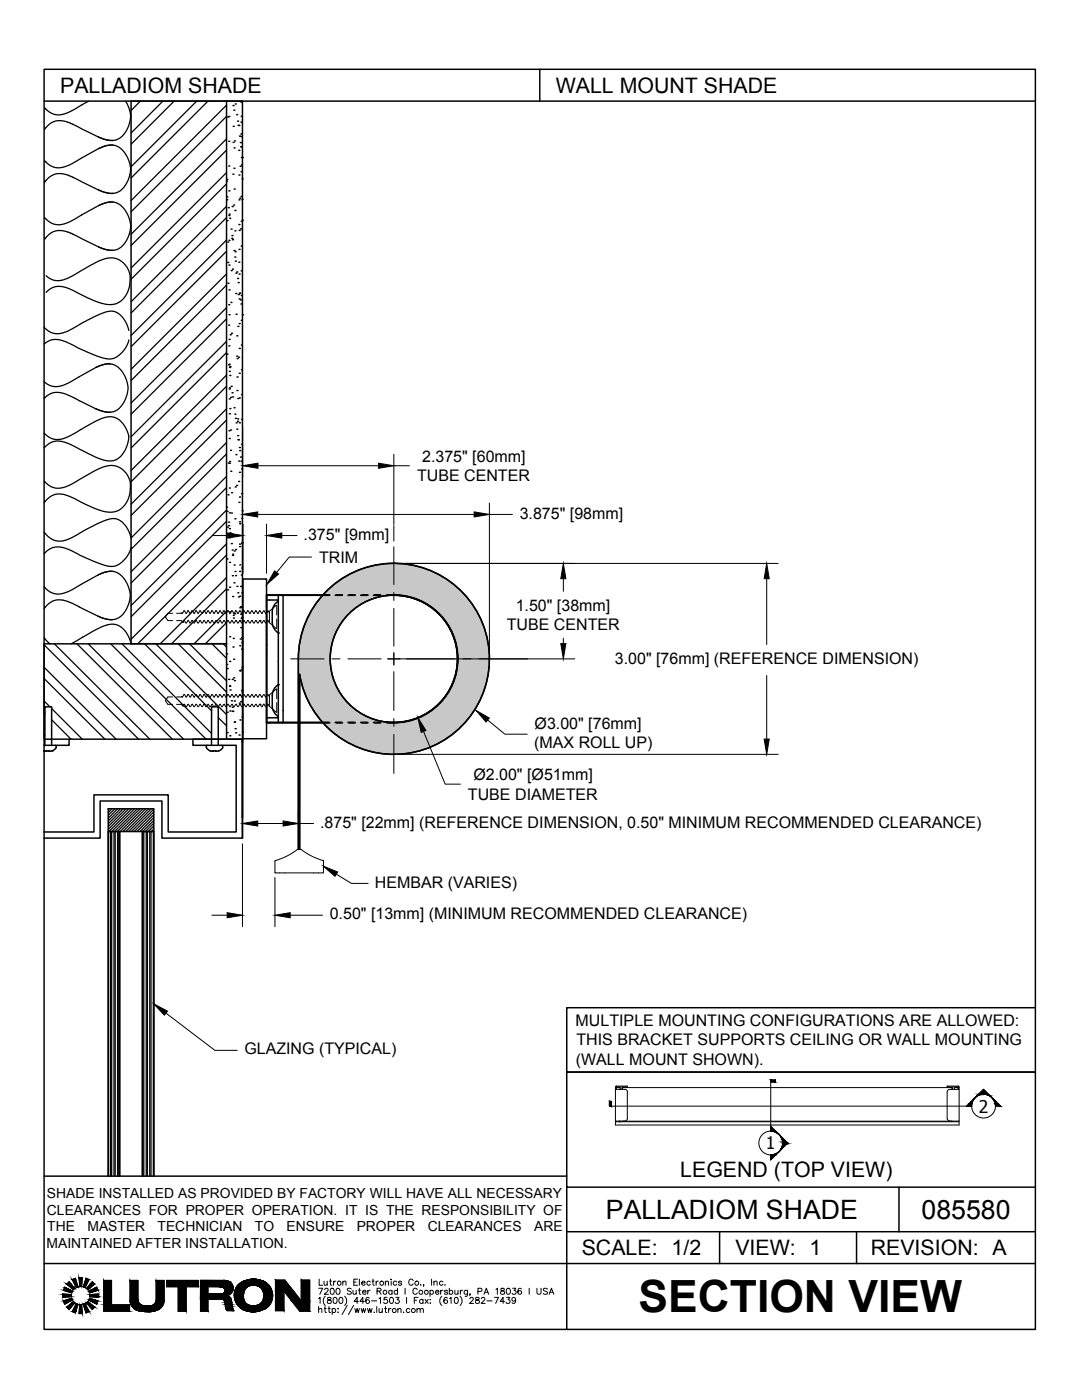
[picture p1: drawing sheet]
<svg xmlns="http://www.w3.org/2000/svg" width="216mm" height="279mm" viewBox="0 0 216 279" stroke-linecap="round" stroke-linejoin="round" font-family="sans-serif">
<defs><g id="words">
<text font-size="8.9" x="127.4" y="261.9">SECTION VIEW</text>
<g font-size="5.3">
<text x="120.9" y="243.3">PALLADIOM SHADE</text>
<text x="183.9" y="243.3">085580</text>
</g>
<g font-size="4.3">
<text x="12" y="18.5">PALLADIOM SHADE</text>
<text x="110.9" y="18.5">WALL MOUNT SHADE</text>
<text x="135.7" y="234.9">LEGEND (TOP VIEW)</text>
<text x="116.1" y="250.5">SCALE: 1/2</text>
<text x="146.7" y="250.5">VIEW: 1</text>
<text x="173.8" y="250.5">REVISION: A</text>
</g>
<g font-size="3.5">
<text x="195.3" y="222">2</text>
<text x="152.8" y="229.4">1</text>
</g>
<g font-size="3.2">
<text x="83.2" y="96">TUBE CENTER</text>
<text x="84.2" y="92.1">2.375&quot; [60mm]</text>
<text x="60.6" y="107.7">.375&quot; [9mm]</text>
<text x="103.7" y="103.5">3.875&quot; [98mm]</text>
<text x="63.7" y="112.3">TRIM</text>
<text x="101.1" y="125.7">TUBE CENTER</text>
<text x="102.9" y="121.9">1.50&quot; [38mm]</text>
<text x="122.7" y="132.5">3.00&quot; [76mm] (REFERENCE DIMENSION)</text>
<text x="106.6" y="149.3">(MAX ROLL UP)</text>
<text x="106.7" y="145.5">Ø3.00&quot; [76mm]</text>
<text x="94.5" y="155.7">Ø2.00&quot; [Ø51mm]</text>
<text x="93.4" y="159.6">TUBE DIAMETER</text>
<text x="63.9" y="165.1">.875&quot; [22mm] (REFERENCE DIMENSION, 0.50&quot; MINIMUM RECOMMENDED CLEARANCE)</text>
<text x="74.8" y="177.1">HEMBAR (VARIES)</text>
<text x="65.8" y="183.5">0.50&quot; [13mm] (MINIMUM RECOMMENDED CLEARANCE)</text>
<text x="114.9" y="204.8">MULTIPLE MOUNTING CONFIGURATIONS ARE ALLOWED:</text>
<text x="115" y="208.6">THIS BRACKET SUPPORTS CEILING OR WALL MOUNTING</text>
<text x="48.8" y="210.4">GLAZING (TYPICAL)</text>
<text x="114.9" y="212.5">(WALL MOUNT SHOWN).</text>
</g>
<g font-size="2.8">
<text x="9.4" y="239">SHADE INSTALLED AS PROVIDED BY FACTORY WILL HAVE ALL NECESSARY</text>
<text x="9.4" y="242.4">CLEARANCES FOR PROPER OPERATION. IT IS THE RESPONSIBILITY OF</text>
<text x="9.4" y="245.7">THE</text>
<text x="17.5" y="245.7">MASTER</text>
<text x="31.4" y="245.7">TECHNICIAN</text>
<text x="50.9" y="245.7">TO</text>
<text x="57.2" y="245.7">ENSURE</text>
<text x="71.2" y="245.7">PROPER</text>
<text x="85.3" y="245.7">CLEARANCES</text>
<text x="106.6" y="245.7">ARE</text>
<text x="9.3" y="249.1">MAINTAINED AFTER INSTALLATION.</text>
</g>
</g></defs>
<!-- layer: SUB-BRACKET_HARDWARE -->
<g fill="none" stroke="#000" stroke-width=".2">
<path d="M34.4 122.4h-.9l-.5 .7 .5 .8h.9M34.4 139.1h-.9l-.5 .7 .5 .8h.9M35.2 123.9h1l.3 .3M36.3 122.3l-1.1 .1M36.3 139l-1.1 .1M36.5 124.2h.1M36.7 123.9h.1M36.7 121.9l-.3 .5-.1-.1M36.7 123.9l-.2 .3M36.7 138.6l-.3 .5-.1-.1M36.7 138.6h.1M36.7 121.9h.1"/>
<path d="M36.8 123.8l.3 .5M36.8 121.9l.3 .5 .4-.5 .5 .5 .4-.5 .3 .5 .5-.5 .3 .5 .5-.5 .3 .5M36.8 138.6l.3 .5 .4-.5 .5 .5 .4-.5 .3 .5M37.5 123.9h.1M37.5 123.9l-.4 .4M37.6 123.8l.3 .5M38.4 123.8l.3 .5M38.4 123.9h-.1l-.3 .4h-.1M38.7 139.1h.1l.4-.5 .3 .5M39.1 123.9h.1M39.1 123.9l-.4 .4M39.2 123.8l.3 .5"/>
<path d="M39.5 139.1l.5-.5 .3 .5M40 123.8l.3 .5M40 123.9h-.2l-.2 .4h-.1M40.3 124.3h.1M40.7 121.9l-.3 .5h-.1M40.7 138.6l-.3 .5h-.1M40.7 121.9h.1M40.7 121.9l.4 .5M40.7 138.6l.4 .5M40.7 138.6h.1M40.8 123.9l-.4 .4M40.8 123.8l.3 .5h.1l.2-.4h.2"/>
<path d="M41.1 139.1l.5-.5 .3 .5M41.1 122.4l.5-.5 .3 .5M41.6 123.8l.2 .5M41.9 124.3h.1M42.2 121.9l-.2 .5h-.1M42.2 138.6l-.2 .5h-.1M42.3 121.9h-.1M42.3 121.9h.1M42.3 138.6h.1M42.3 138.6h-.1M42.4 123.9l-.4 .4M42.4 123.8l.4 .5"/>
<path d="M42.4 121.9l.3 .5M42.4 138.6l.3 .5M42.7 122.4h.1M42.7 139.1h.1M43 121.9l-.2 .5M43 138.6l-.2 .5M43.1 138.6h-.1M43.1 121.9h.1M43.1 121.9h-.1M43.1 138.6h.1M43.2 123.8l.4 .5M43.2 123.9l-.4 .4"/>
<path d="M43.2 121.9l.2 .5h.2l.2-.5M43.2 138.6l.3 .5M43.8 138.6l-.2 .5h-.2M43.9 121.9h-.1M43.9 121.9h.1M43.9 138.6h.1M43.9 138.6h-.1M44 123.9l-.4 .4M44 123.8l.4 .5M44 121.9l.3 .5M44 138.6l.3 .5M44.3 122.4h.1"/>
<path d="M44.3 139.1h.1M44.6 121.9l-.2 .5M44.6 138.6l-.2 .5M44.7 138.6h-.1M44.7 121.9h.1M44.7 121.9h-.1M44.7 138.6h.1M44.7 123.8l.3 .5M44.8 123.9l-.4 .4M44.8 121.9l.2 .5h.2M44.8 138.6l.3 .5M45 139.1h.2"/>
<path d="M45.2 139.1l.3-.5 .4 .5M45.4 123.9h.1M45.4 123.9l-.3 .4M45.5 123.8l.3 .5M46.2 121.9l-.3 .5-.5-.5-.2 .5M46.2 138.6l-.4 .5M46.2 138.6h.1M46.2 121.9h.1M46.3 123.8l.3 .5M46.3 123.9l-.5 .4M46.4 121.9l.2 .5h.2M46.4 138.6l.2 .5"/>
<path d="M46.6 139.1h.2M46.8 122.4l.2-.5 .4 .5 .5-.5 .3 .5M46.8 139.1l.3-.5 .3 .5M47 123.9h.2M47 123.9l-.4 .4M47.1 123.8l.3 .5M47.4 139.1l.5-.5 .3 .5M47.9 123.8l.3 .5M47.9 123.9l-.5 .4M48.2 122.4l.4-.5 .5 .5 .4-.5 .3 .5M48.2 139.1h.2l.3-.5 .3 .5M48.6 123.9h.1"/>
<path d="M48.6 123.9l-.4 .4M48.7 123.8l.3 .5M49 139.1l.5-.5 .3 .5M49.5 123.8l.3 .5M49.5 123.9l-.5 .4M49.8 124.3h.1M50.2 121.9l-.3 .5h-.1M50.2 138.6l-.3 .5h-.1M50.2 121.9h.1M50.2 138.6h.1M50.3 123.8l.3 .5 .5-.4M50.3 123.9h-.1l-.3 .4"/>
<path d="M50.3 121.9l.3 .5M50.3 138.6l.3 .5M51 121.9l-.4 .5M51 138.6l-.4 .5M51 138.6h.1M51 121.9l.4 .5M51 121.9h.1M51 138.6l.4 .5M51.1 123.8l.3 .5M51.4 124.3h.1M51.8 123.9h.1M51.8 121.9l-.3 .5h-.1"/>
<path d="M51.8 138.6l-.3 .5h-.1M51.8 121.9h.1M51.8 123.9l-.3 .4M51.8 138.6h.1M51.8 123.8v.1M51.9 123.9h.1M51.9 123.9l.4 .4M51.9 121.9l.3 .5M51.9 138.6l.3 .5M52.2 122.4h.1M52.2 139.1h.1M52.6 123.9h.1"/>
<path d="M52.6 123.8l-.3 .5M52.7 123.8l.4 .5M52.7 121.9l-.4 .5M52.7 138.6l-.4 .5M52.7 121.9l.3 .5M52.7 138.6l.3 .5M53 122.4h.1M53 139.1h.1M53.4 123.9h.1M53.4 123.8l-.3 .5M53.5 121.9l-.4 .5M53.5 138.6l-.4 .5"/>
<path d="M53.5 121.9l.3 .5M53.5 138.6l.3 .5M55.2 122.7v-1.9h-.1l-1.3 1.2v2.3l-.3-.5M55.2 139.4v-1.9h-.1l-1.3 1.2v2.3M55.2 123.5v1.9l-1.4-1.1M35.2 140.6h1l.3 .3M36.5 140.9h.1M36.7 140.6h.1M36.7 140.6l-.2 .3M36.8 140.5l.3 .5M37.5 140.6h.1M37.5 140.6l-.4 .4"/>
<path d="M37.6 140.5l.3 .5M38.4 140.5l.3 .5M38.4 140.6h-.1l-.4 .4M39.1 140.6h.1M39.1 140.6l-.4 .4M39.2 140.5l.3 .5M40 140.5l.3 .5M40 140.6h-.2l-.3 .4M40.3 141h.1M40.8 140.6l-.4 .4M40.8 140.5l.3 .5 .3-.4h.2M41.6 140.5l.2 .5"/>
<path d="M41.9 141h.1M42.4 140.6l-.4 .4M42.4 140.5l.4 .5M43.2 140.5l.4 .5M43.2 140.6l-.4 .4M44 140.6l-.4 .4M44 140.5l.4 .5M44.7 140.5l.3 .5M44.8 140.6l-.4 .4M45.4 140.6h.1M45.4 140.6l-.3 .4M45.5 140.5l.3 .5"/>
<path d="M46.3 140.5l.3 .5M46.3 140.6l-.5 .4M47 140.6h.2M47 140.6l-.4 .4M47.1 140.5l.3 .5M47.9 140.5l.3 .5M47.9 140.6l-.5 .4M48.6 140.6h.1M48.6 140.6l-.4 .4M48.7 140.5l.3 .5M49.5 140.5l.3 .5M49.5 140.6l-.5 .4"/>
<path d="M49.8 141h.1M50.3 140.5l.3 .5 .5-.4M50.3 140.6h-.1l-.3 .4M51.1 140.5l.3 .5M51.4 141h.1M51.8 140.6h.1M51.8 140.6l-.3 .4M51.8 140.5v.1M51.9 140.6h.1M51.9 140.6l.4 .4M52.6 140.6h.1M52.6 140.5l-.3 .5"/>
<path d="M52.7 140.5l.4 .5M53.4 140.6h.1M53.4 140.5l-.3 .5M53.5 140.5l.3 .5M55.2 140.2v1.9l-1.4-1.1"/>
</g>
<!-- layer: FABRIC-ROLL -->
<g fill="none" stroke="#000" stroke-width=".3">
<path d="M65.4 117.7a19.1 19.1 0 0 1 29.3 3.6 19.1 19.1 0 0 1-9.3 28 19.1 19.1 0 0 1-25.6-14.7v34.9h-.3v-38a19 19 0 0 1 5.9-13.8z"/>
<circle cx="78.6" cy="131.5" r="12.7"/>
</g>
<g fill="#c7c8ca" stroke="#c7c8ca" stroke-width=".2">
<path d="M77.8 112.4h1.4z"/>
<path d="M77.1 150.5h2.9z"/>
<path d="M76.9 112.5l2.3-.1zM76.9 112.5h3.4z"/>
<path d="M76.6 112.6l3.7-.1zM76.6 112.6h4z"/>
<path d="M75.6 112.7l1-.1h4zM75.6 112.7h6l-1-.1z"/>
<path d="M75.3 112.7h6.3zM75.3 112.7h6.5z"/>
<path d="M74.4 112.9l.9-.2h6.5zM74.4 112.9h8.4l-1-.2z"/>
<path d="M74.1 113l8.7-.1zM74.1 113h9z"/>
<path d="M73.1 113.2l1-.2h9zM73.1 113.2h11l-1-.2z"/>
<path d="M72.8 113.3l11.3-.1zM72.8 113.3h11.5z"/>
<path d="M71.9 113.7l.9-.4h11.5zM71.9 113.7h13.4l-1-.4z"/>
<path d="M71.6 113.8l.3-.1h13.4zM71.6 113.8h13.9l-.2-.1z"/>
<path d="M70.8 114.1l.8-.3h13.9zM70.8 114.1h15.6l-.9-.3z"/>
<path d="M70.5 114.2l.3-.1h15.6zM70.5 114.2h16.2l-.3-.1z"/>
<path d="M69.6 114.7l.9-.5h16.2zM69.6 114.7h18l-.9-.5z"/>
<path d="M69.4 114.8l.2-.1h18zM69.4 114.8h18.4l-.2-.1z"/>
<path d="M68.5 115.3l.9-.5h18.4zM68.5 115.3h20.2l-.9-.5z"/>
<path d="M68.3 115.5l.2-.2h20.2zM68.3 115.5h20.6l-.2-.2z"/>
<path d="M67.5 116l.8-.5h20.6zM67.5 116h22.2l-.8-.5z"/>
<path d="M67.2 116.2l.3-.2h22.2zM67.2 116.2h22.8l-.3-.2z"/>
<path d="M66.5 116.8l.7-.6h22.8zM66.5 116.8h24.2l-.7-.6z"/>
<path d="M66.2 117l.3-.2h24.2zM66.2 117h24.7l-.2-.2z"/>
<path d="M65.5 117.7l.7-.7h24.7zM65.5 117.7h26.2l-.8-.7z"/>
<path d="M65.3 117.8l.2-.1h26.2zM65.3 117.8h26.6l-.2-.1z"/>
<path d="M65.3 117.8h26.6l-27.3 .7zM64.6 118.5h28l-.7-.7z"/>
<path d="M64.6 118.5h28l-28.2 .3zM64.4 118.8h28.4l-.2-.3z"/>
<path d="M64.4 118.8h28.4zM64.4 118.8h28.4z"/>
<path d="M64.4 118.8h13.7l-13.8 .1zM64.3 118.9l13.8-.1z"/>
<path d="M79.1 118.8h13.7zM80.1 118.9h12.8z"/>
<path d="M64.3 118.9h12.8l-12.9 .1zM64.2 119h11.8l1.1-.1z"/>
<path d="M80.1 118.9h12.8l-11.8 .1zM81.1 119h11.9l-.1-.1z"/>
<path d="M64.2 119h11.8l-12 .3zM64 119.3h11l1-.3z"/>
<path d="M81.1 119h11.9l-10.9 .3zM82.1 119.3h11.1l-.2-.3z"/>
<path d="M82.1 119.3h11.1l-10.4 .2zM82.8 119.5h10.6l-.2-.2z"/>
<path d="M64 119.3h11l-11.3 .3zM63.7 119.6h10.4l.9-.3z"/>
<path d="M82.8 119.5h10.6l-10.3 .1zM83.1 119.6h10.4l-.1-.1z"/>
<path d="M63.6 119.7l.1-.1h10.4zM63.6 119.7h10.2l.3-.1z"/>
<path d="M63.6 119.7h10.2l-10.4 .3zM63.4 120h9.7l.7-.3z"/>
<path d="M83.1 119.6h10.4l-9.5 .4zM84 120h9.8l-.3-.4z"/>
<path d="M63.4 120h9.7l-10.1 .5zM63 120.5h9.2l.9-.5z"/>
<path d="M84 120h9.8l-8.9 .5zM84.9 120.5h9.2l-.3-.5z"/>
<path d="M84.9 120.5h9.2zM85 120.5h9.2z"/>
<path d="M63 120.5h9.2l-9.3 .3zM62.9 120.8h8.9l.4-.3z"/>
<path d="M62.9 120.8h8.9l-9.1 .2zM62.7 121h8.7l.4-.2z"/>
<path d="M85 120.5h9.2l-8.4 .5zM85.8 121h8.7l-.3-.5z"/>
<path d="M85.8 121h8.7l-8 .6zM86.5 121.6h8.4l-.4-.6z"/>
<path d="M62.7 121h8.7l-9.1 .7zM62.3 121.7h8.3l.8-.7z"/>
<path d="M86.5 121.6h8.4zM86.6 121.7h8.3z"/>
<path d="M62.3 121.7h8.3l-8.4 .1zM62.2 121.8h8.2l.2-.1z"/>
<path d="M62.2 121.8h8.2l-8.5 .5zM61.9 122.3h7.9l.6-.5z"/>
<path d="M86.6 121.7h8.3l-7.5 .6zM87.4 122.3h7.9l-.4-.6z"/>
<path d="M87.4 122.3h7.9l-7.6 .4zM87.7 122.7h7.8l-.2-.4z"/>
<path d="M61.9 122.3h7.9l-8.2 .6zM61.6 122.9h7.6l.6-.6z"/>
<path d="M61.6 122.9h7.6l-7.7 .2zM61.5 123.1h7.6l.1-.2z"/>
<path d="M87.7 122.7h7.8l-7.4 .4zM88.1 123.1h7.6l-.2-.4z"/>
<path d="M88.1 123.1h7.6l-7 .7zM88.7 123.8h7.3l-.3-.7z"/>
<path d="M61.5 123.1h7.6l-8 .8zM61.1 123.9h7.3l.7-.8z"/>
<path d="M88.7 123.8h7.3zM88.7 123.9h7.3z"/>
<path d="M61.1 123.9h7.3l-7.4 .2zM61 124.1h7.3l.1-.2z"/>
<path d="M61 124.1h7.3l-7.5 .6zM60.8 124.7h7.1l.4-.6z"/>
<path d="M88.7 123.9h7.3l-6.7 .8zM89.3 124.7h7.1l-.4-.8z"/>
<path d="M89.3 124.7h7.1l-6.9 .3zM89.5 125h7l-.1-.3z"/>
<path d="M60.8 124.7h7.1l-7.3 .6zM60.6 125.3h6.9l.4-.6z"/>
<path d="M60.6 125.3h6.9l-7 .3zM60.5 125.6h6.8l.2-.3z"/>
<path d="M89.5 125h7l-6.7 .6zM89.8 125.6h6.9l-.2-.6z"/>
<path d="M89.8 125.6h6.9l-6.6 .6zM90.1 126.2h6.8l-.2-.6z"/>
<path d="M60.5 125.6h6.8l-7.1 .9zM60.2 126.5h6.7l.4-.9z"/>
<path d="M60.2 126.5h6.7zM60.2 126.5h6.7z"/>
<path d="M90.1 126.2h6.8l-6.6 .3zM90.3 126.5h6.7l-.1-.3z"/>
<path d="M90.3 126.5h6.7l-6.4 .9zM90.6 127.4h6.6l-.2-.9z"/>
<path d="M60.2 126.5h6.7l-6.9 1zM60 127.5h6.5l.4-1z"/>
<path d="M90.6 127.4h6.6zM90.6 127.5l6.6-.1z"/>
<path d="M60 127.5h6.5l-6.6 .2zM59.9 127.7h6.6v-.2z"/>
<path d="M59.9 127.7h6.6l-6.7 .7zM59.8 128.4h6.5l.2-.7z"/>
<path d="M90.6 127.5h6.6l-6.3 .9zM90.9 128.4h6.5l-.2-.9z"/>
<path d="M90.9 128.4h6.5l-6.4 .3zM91 128.7h6.4v-.3z"/>
<path d="M59.8 128.4h6.5l-6.6 .6zM59.7 129h6.5l.1-.6z"/>
<path d="M59.7 129h6.5l-6.5 .5zM59.7 129.5h6.4l.1-.5z"/>
<path d="M91 128.7h6.4l-6.3 .8zM91.1 129.5h6.4l-.1-.8z"/>
<path d="M91.1 129.5h6.4l-6.3 .4zM91.2 129.9h6.4l-.1-.4z"/>
<path d="M59.7 129.5h6.4l-6.5 .7zM59.6 130.2h6.4l.1-.7z"/>
<path d="M59.6 130.2h6.4l-6.4 .3zM59.6 130.5h6.3l.1-.3z"/>
<path d="M91.2 129.9h6.4l-6.4 .6zM91.2 130.5h6.4v-.6z"/>
<path d="M91.2 130.5h6.4l-6.3 .7zM91.3 131.2h6.3v-.7z"/>
<path d="M59.6 130.5h6.3l-6.4 1zM59.5 131.5h6.4v-1z"/>
<path d="M91.3 131.2h6.3l-6.3 .3zM91.3 131.5h6.3v-.3z"/>
<path d="M91.3 131.5h6.3l-6.3 1zM91.3 132.5h6.3v-1z"/>
<path d="M59.5 131.5h6.4l-6.4 1zM59.5 132.5h6.4v-1z"/>
<path d="M91.3 132.5h6.3zM91.2 132.5h6.4z"/>
<path d="M59.5 132.5h6.4l-6.4 1zM59.5 133.5h6.6l-.2-1z"/>
<path d="M91.2 132.5h6.4l-6.5 1zM91.1 133.5h6.4l.1-1z"/>
<path d="M91.1 133.5h6.4l-6.4 .2zM91.1 133.7h6.4v-.2z"/>
<path d="M59.5 133.5h6.6l-6.6 1zM59.5 134.5h6.8l-.2-1z"/>
<path d="M91.1 133.7h6.4l-6.6 .8zM90.9 134.5h6.5l.1-.8z"/>
<path d="M59.5 134.5h6.8zM59.5 134.6h6.8z"/>
<path d="M59.5 134.6h.3l-.3 .4zM59.8 134.6l-.3 .4h.3z"/>
<path d="M59.8 134.6h6.5l-6.4 .4zM59.9 135h6.5l-.1-.4z"/>
<path d="M90.9 134.5h6.5l-6.6 .5zM90.8 135h6.5l.1-.5z"/>
<path d="M59.9 135h6.5l-6.4 .5zM60 135.5h6.5l-.1-.5z"/>
<path d="M90.8 135h6.5l-6.7 .5zM90.6 135.5h6.6l.1-.5z"/>
<path d="M60 135.5h6.5l-6.5 .3zM60 135.8h6.7l-.2-.3z"/>
<path d="M90.6 135.5h6.6l-6.8 .7zM90.4 136.2h6.6l.2-.7z"/>
<path d="M60 135.8h6.7l-6.5 .7zM60.2 136.5h6.7l-.2-.7z"/>
<path d="M90.4 136.2h6.6l-6.7 .3zM90.3 136.5h6.7v-.3z"/>
<path d="M60.2 136.5h6.7l-6.5 .6zM60.4 137.1h6.8l-.3-.6z"/>
<path d="M60.4 137.1h6.8l-6.7 .3zM60.5 137.4h6.8l-.1-.3z"/>
<path d="M90.3 136.5h6.7l-7.2 .9zM89.8 137.4h6.9l.3-.9z"/>
<path d="M89.8 137.4h6.9zM89.8 137.4h6.9z"/>
<path d="M60.5 137.4h6.8l-6.5 .8zM60.8 138.2h7.1l-.6-.8z"/>
<path d="M60.8 138.2h7.1zM60.8 138.3l7.1-.1z"/>
<path d="M89.8 137.4h6.9l-7.4 .9zM89.3 138.3h7.1l.3-.9z"/>
<path d="M89.3 138.3h7.1l-7.3 .3zM89.1 138.6h7.2l.1-.3z"/>
<path d="M60.8 138.3h7.1l-6.8 .8zM61.1 139.1h7.3l-.5-.8z"/>
<path d="M89.1 138.6h7.2l-7.6 .5zM88.7 139.1h7.3l.3-.5z"/>
<path d="M61.1 139.1h7.3l-7.1 .3zM61.3 139.4h7.4l-.3-.3z"/>
<path d="M88.7 139.1h7.3l-7.8 .7zM88.2 139.8h7.6l.2-.7z"/>
<path d="M61.3 139.4h7.4l-7.2 .5zM61.5 139.9h7.6l-.4-.5z"/>
<path d="M88.2 139.8h7.6l-7.7 .1zM88.1 139.9h7.6l.1-.1z"/>
<path d="M61.5 139.9h7.6l-7.3 .7zM61.8 140.6h7.9l-.6-.7z"/>
<path d="M61.8 140.6h7.9l-7.8 .1zM61.9 140.7h7.9l-.1-.1z"/>
<path d="M88.1 139.9h7.6l-8.3 .8zM87.4 140.7h7.9l.4-.8z"/>
<path d="M87.1 140.9l.3-.2h7.9zM87.1 140.9h8.1l.1-.2z"/>
<path d="M61.9 140.7h7.9l-7.5 .6zM62.3 141.3h8.3l-.8-.6z"/>
<path d="M86.6 141.3l.5-.4h8.1zM86.6 141.3h8.3l.3-.4z"/>
<path d="M62.3 141.3h8.3l-8.1 .4zM62.5 141.7h8.5l-.4-.4z"/>
<path d="M62.5 141.7h8.5l-8.3 .3zM62.7 142h8.7l-.4-.3z"/>
<path d="M85.8 142l.8-.7h8.3zM85.8 142h8.7l.4-.7z"/>
<path d="M85.7 142h8.8zM85.7 142h8.8z"/>
<path d="M62.7 142h8.7l-8.4 .5zM63 142.5h9.2l-.8-.5z"/>
<path d="M84.9 142.5l.8-.5h8.8zM84.9 142.5h9.2l.4-.5z"/>
<path d="M63 142.5h9.2l-9 .2zM63.2 142.7h9.4l-.4-.2z"/>
<path d="M63.2 142.7h9.4l-9.2 .3zM63.4 143h9.7l-.5-.3z"/>
<path d="M84 143l.9-.5h9.2zM84 143h9.8l.3-.5z"/>
<path d="M83.9 143h9.9zM83.9 143h9.9z"/>
<path d="M63.4 143h9.7l-9.4 .4zM63.7 143.4h10.4l-1-.4z"/>
<path d="M83.1 143.4l.8-.4h9.9zM83.1 143.4h10.4l.3-.4z"/>
<path d="M63.7 143.4h10.4l-10.1 .3zM64 143.7h11l-.9-.3z"/>
<path d="M82.1 143.7l1-.3h10.4zM82.1 143.7h11.1l.3-.3z"/>
<path d="M64 143.7h11zM64 143.7h11.1z"/>
<path d="M64 143.7h11.1l-10.9 .2zM64.2 143.9h11.8l-.9-.2z"/>
<path d="M81.1 143.9l1-.2h11.1zM81.1 143.9h11.9l.2-.2z"/>
<path d="M80.7 144l12.3-.1zM80.7 144l12.3-.1z"/>
<path d="M64.2 143.9h11.8l-11.7 .2zM64.3 144.1h12.8l-1.1-.2z"/>
<path d="M80.1 144.1l12.9-.1zM80.1 144.1l12.9-.1z"/>
<path d="M64.3 144.1h12.8zM64.4 144.2h13.7z"/>
<path d="M79.1 144.2l13.8-.1zM79.1 144.2l13.8-.1z"/>
<path d="M64.4 144.2h28.4l-28 .4zM64.8 144.6h27.6l.4-.4z"/>
<path d="M64.8 144.6h27.6l-27.3 .3zM65.1 144.9h27l.3-.3z"/>
<path d="M65.1 144.9h27l-26.4 .6zM65.7 145.5h25.8l.6-.6z"/>
<path d="M65.7 145.5h25.8l-25.5 .3zM66 145.8h25.2l.3-.3z"/>
<path d="M66 145.8h25.2l-24.5 .6zM66.7 146.4h23.8l.7-.6z"/>
<path d="M66.7 146.4h23.8l-23.5 .2zM67 146.6h23.2l.3-.2z"/>
<path d="M67 146.6h23.2l-22.5 .5zM67.7 147.1h21.8l.7-.5z"/>
<path d="M67.7 147.1h21.8l-21.5 .2zM68 147.3h21.2l.3-.2z"/>
<path d="M68 147.3h21.2l-20.4 .5zM68.8 147.8h19.6l.8-.5z"/>
<path d="M68.8 147.8h19.6l-19.3 .2zM69.1 148h19l.3-.2z"/>
<path d="M69.1 148h19l-18.2 .4zM69.9 148.4h17.4l.8-.4z"/>
<path d="M69.9 148.4h17.4l-17.1 .2zM70.2 148.6h16.8l.3-.2z"/>
<path d="M70.2 148.6h16.8l-16 .4zM71 149h15.2l.8-.4z"/>
<path d="M71 149h15.2l-14.8 .1zM71.4 149.1h14.4l.4-.1z"/>
<path d="M71.4 149.1h14.4l-13.6 .3zM72.2 149.4h12.8l.8-.3z"/>
<path d="M72.2 149.4h12.8l-12.4 .2zM72.6 149.6h12l.4-.2z"/>
<path d="M72.6 149.6h12l-11.2 .2zM73.4 149.8h10.4l.8-.2z"/>
<path d="M73.4 149.8h10.4l-10 .1zM73.8 149.9h9.6l.4-.1z"/>
<path d="M73.8 149.9h9.6l-8.8 .2zM74.6 150.1h7.9l.9-.2z"/>
<path d="M74.6 150.1h7.9zM75.1 150.2l7.4-.1z"/>
<path d="M75.1 150.2h7.1l-6.3 .2zM75.9 150.4h5.4l.9-.2z"/>
<path d="M75.9 150.4h5.4zM76.3 150.4h5z"/>
<path d="M76.3 150.4h4.6zM77.1 150.5l3.8-.1z"/>
<path d="M77.7 150.5h2.3zM77.7 150.5h2z"/>
<path d="M59.5 135h.3l-.3 34.5zM59.8 135l-.3 34.5h.3z"/>
</g>
<!-- layer: HEMBAR-ENDCAP -->
<path d="M54.9 174.1l.1 .1h9.4M54.9 171.7v2.4M59.4 169.5h.1M59.4 169.5h.6M59.4 169.5a15.1 15.1 0 0 1-4.5 2.2M60 169.5a15.9 15.9 0 0 0 4.6 2.3M64.6 171.8v2.3M64.6 171.8h.1M64.6 174.1l-.2 .1" fill="none" stroke="#000" stroke-width=".2"/>
<!-- layer: SHADE-BRACKET -->
<g fill="none" stroke="#000" stroke-width=".3">
<path d="M48.5 115.6h4.7v31.8h-4.7zM53.2 119.8v24.4h12.4M53.2 118.8v25.4M53.2 118.8h.1M53.2 118.8h12.6M55.5 120a2.54 2.54 0 0 0-1.2 2.1 4.2 4.2 0 0 0 .8 3.9l.4 .3M55.5 118.8v25.5M56.5 118.8v25.4M65.6 118.8h-12.4v.9h2.3M65.8 118.7l-12.6 .1M66.9 118.8h1.2M67 118.8h1.3"/>
<path d="M67.1 118.7h1.2M69.4 118.8h1.3M69.6 118.8h1.3M69.6 118.7h1.3M72 118.8h1.2M72.1 118.8h1.3M72.2 118.7h1.2M74.5 118.8h1.3M74.7 118.8h1.2M74.7 118.7h1.3M77 118.8h1.6M77.2 118.8h1.4"/>
<path d="M77.2 118.7h1.4M78.6 118.8a12.7 12.7 0 0 1 12.7 12.7 12.7 12.7 0 0 1-12.7 12.7M78.6 118.7a12.8 12.8 0 0 1 12.8 12.8 12.8 12.8 0 0 1-12.8 12.8M53.2 128.6v.1M55.5 136.6a2.55 2.55 0 0 0-1.2 2.2v2.1a2.72 2.72 0 0 0 1.2 2.1M55.5 126.3h.1M55.5 136.7h.1M55.5 132h.1M53.2 144.2h12.6M53.2 143.2h2.3M53.2 144.2l12.6 .1M53.2 144.2h.1"/>
<path d="M66.9 144.2h1.2M67 144.2h1.3M67.1 144.3h1.2M69.4 144.2h1.3M69.6 144.2h1.3M69.6 144.3h1.3M72 144.2h1.2M72.1 144.2h1.3M72.2 144.3h1.2M74.5 144.2h1.3M74.7 144.2h1.2M74.7 144.3h1.3"/>
<path d="M77 144.2h1.6M77.2 144.2h1.4M77.2 144.3h1.4"/>
</g>
<!-- layer: TEXT -->
<g fill="none" stroke="#000" stroke-width=".2">
<path d="M48.4 85.2v10M51.5 92.9h24M78.6 90.7v17.3M78.6 92.9h3.1M42.4 106.9h3M48.4 100.4v1.9M48.5 104.6v9.8M51.4 102.7h43.2M53.2 104.6v9.8M56.2 106.9h3.1M62.2 111.2h-4.5l-2.5 3M78.6 109.1v7.6"/>
<path d="M78.6 118.2v1.6M79.7 112.4h75.6M97.7 100.4v30M97.7 102.7h4.5M112.4 115.5v2.5M153 115.5v13.1M58 131.5h6.7M66.2 131.5h1.6M69.4 131.5h6.6M77.3 131.5h37.4M78.6 121.4v7.6M78.6 130.2v2.6"/>
<path d="M78.6 134v7.8M112.4 127.4v1M153 134.8v12.7M78.6 143.4v1.6M78.6 146.6v7.8M79.7 150.5h75.6M84.5 146l4.3 10.5h3.1M97.3 143.7l3.4 2.8h4.5M48.4 162.1v4M48.4 168.4v16.5M51.4 164.3h5.1M54.9 175.1v9.8"/>
<path d="M59.5 162.1v1.1M59.5 164.3h3.1M67.1 174.5l3 1.8h3.4M42.3 182.7h3M57.9 182.7h6.5M33.1 202.2l9.8 7.4h4.4M121.6 219.8h.4v1h-.4zM122.8 217.4h1.9l.3 .1 .2 .4M123 217.4v-.5h2.2v-.1l-2.2-.1-.2 .3v7.5h68.6l-.1-7.7h-2.3v.1h2.2v.5M123 217.2l.1-.1h.6v.3M123.7 217.4h.1M124.1 217.2v.2"/>
<path d="M124.2 217.1v.3M124.2 217.1h65.7M124.2 217.1l-.1 .1M125.2 217.9v5.4M153.8 215.5v10.2a2.38 2.38 0 0 1 2.4 2.4 2.38 2.38 0 0 1-2.4 2.4M153.8 215.5h.9v.4h-.9zM189.5 217.4h1.9M189.5 217.4l-.3 .1-.2 .4v5.3l.2 .5h.3M189.9 217.1v.3M189.9 217.4h.1M190 217.1l.1 .1M190.1 217.2v.2"/>
<path d="M190.5 217.4l-.1-.3h.7l.1 .3M190.5 217.4h.1M121.6 220.8h72.3M122.8 223.9h68.6M123 223.7v.2M123.6 223.8h.1M123.6 223.7v.1M123.6 223.8v.1M123.6 223.7v.2M123.7 223.7l.1 .2M124.2 223.7h65.7M125.2 223.2l-.1 .3-.4 .2h-1.9"/>
<path d="M153.8 224.8l3.4 3.3-3.4 3.4v-1M189.5 223.7h1.9M191.2 223.7v.2M192.9 220.8l3.4-3.4 3.3 3.4h-1M193.9 220.7a2.38 2.38 0 0 1 2.4-2.3 2.38 2.38 0 0 1 2.3 2.3M12.5 258.2l1.8 .2v.4l-1.8 .1zM12.7 259.6l1.6-.5 .2 .3-1.6 .9zM12.9 256.9l1.6 .8-.2 .3-1.6-.5zM13.3 256.3l.5-.5 1.1 1.3-.2 .3zM14.4 255.4l.6-.3 .6 1.7-.4 .1zM15.8 255h.6l-.1 1.7h-.4zM17.2 255.1l.6 .3-.8 1.5-.4-.1z"/>
<path d="M17.2 260l.3-.3 1.4 1.2-.5 .5zM17.7 257.7l1.6-.8 .3 .6-1.7 .5zM17.9 259.1l1.7 .5-.3 .7-1.6-.9zM17.9 258.4l1.8-.2v.7l-1.8-.1zM18.4 255.8l.5 .5-1.4 1.1-.3-.3zM20.7 255.5h1.6v4.9h3.6v1.3h-5.2zM25.9 255.5h1.6v3.9a1.37 1.37 0 0 0 1.6 1.2h.3a1.41 1.41 0 0 0 1.8-1.2v-3.9h1.6v3.9a2.65 2.65 0 0 1-3.2 2.4h-.8a2.52 2.52 0 0 1-2.9-2.4zM33.2 255.5h6.4v1.3h-2.4v4.9h-1.6v-4.9h-2.4zM40 255.5h4.8a1.57 1.57 0 0 1 1.7 1.4 1.57 1.57 0 0 1-1.3 1.7v.2a.8 .8 0 0 1 1 .9l.2 1.2 .3 .7h-1.3a2.71 2.71 0 0 1-.6-1.9l-.5-.4h-2.8v2.4h-1.5zM41.5 256.8h2.2a.82 .82 0 0 1 1 .2 .82 .82 0 0 1 .1 .9l-.7 .3h-2.6zM47.4 256.5a4.4 4.4 0 0 1 6.6 .5 3.1 3.1 0 0 1-2.6 4.7 3.6 3.6 0 0 1-4.6-3.6l.2-1zM49.1 257a2.08 2.08 0 0 1 3.1 .2 2.08 2.08 0 0 1-.5 3.1 2.08 2.08 0 0 1-3-.9v-.1a2.69 2.69 0 0 1 .4-2.3z"/>
<path d="M55 255.5h1.8l3.3 4.1v-4.1h1.7v6.2h-2l-3.1-4v3.9h-1.7zM63.6 257.1h.8l-.6 1.2M63.6 259.2l.3-.3v1.2M63.7 255.3v1.2h.7M64.7 255.7v.7l.3 .1 .3-.2M64.8 257.4l.2-.3h.2l.3 .2-.2 .4-.6 .6h.8M64.9 258.7a1.24 1.24 0 0 0 0 1.8M65.3 255.7v.8M65.4 259v.3l.5 .2 .2 .2a.4 .4 0 0 1-.4 .4 .4 .4 0 0 1-.4-.4l.8-.5-.3-.3zM65.8 255.7h.4M65.9 255.3v1l.3 .2M66.1 257.2l.1-.1a.62 .62 0 0 1 .5 .6 .62 .62 0 0 1-.5 .6 .77 .77 0 0 1-.1-1.1z"/>
<path d="M66.6 255.7v.8M66.6 259l.2-.1a.63 .63 0 0 1 .5 .6 .63 .63 0 0 1-.5 .6 .75 .75 0 0 1-.2-1.1zM67 255.7h-.3l-.1 .3M67.2 257.2l.2-.1a.62 .62 0 0 1 .5 .6 .62 .62 0 0 1-.5 .6 .73 .73 0 0 1-.2-1.1zM67.8 259l.2-.1a.62 .62 0 0 1 .4 .6 .62 .62 0 0 1-.4 .6 .77 .77 0 0 1-.2-1.1zM68.4 255.9l.3-.2h.3v.8M68.4 255.7v.8M68.8 258.7a1.24 1.24 0 0 1 0 1.8M70.1 257.3l-.3-.2-.5 .2 .1 .3 .6 .2 .1 .2-.1 .3h-.4l-.3-.2M70.4 257.5l.1 .8h.3l.3-.2M70.6 255.9h.5M71.1 257.5v.8"/>
<path d="M71.3 255.3h-.7v1.2h.7M71.5 259.7h-.8l.6-.8v1.2M71.5 257.5h.4M71.7 257.1v1l.1 .2h.2M71.7 255.3v1.2M72.2 256h.6a.37 .37 0 0 0-.5-.3 .37 .37 0 0 0-.1 .6l.2 .2 .4-.2M72.3 257.9h.7a.35 .35 0 0 0-.3-.4 .35 .35 0 0 0-.4 .4l.2 .4h.3l.2-.2M72.7 259.7h-.9l.6-.8v1.2M73.4 257.5v.8M73.7 259.1l-.1-.1a.59 .59 0 0 0-.7 .4 .59 .59 0 0 0 .4 .7 .38 .38 0 0 0 .4-.3 .38 .38 0 0 0-.3-.4 .38 .38 0 0 0-.4 .3M73.8 257.5l-.2 .1-.2 .3M73.9 255.9a.38 .38 0 0 0-.6-.1 .38 .38 0 0 0 0 .6 .38 .38 0 0 0 .6-.1"/>
<path d="M74.1 259.6h1.1M74.2 255.7h.4M74.4 255.3v1l.3 .2M75 255.7v.8M75.2 257.7l.7-.1 .1-.3-.3-.2h-.5v1.2M75.5 255.7h-.3l-.2 .3M75.6 259.2l.3-.3v1.2M75.6 257.7l.4 .6M76.9 255.9l.3-.2h.3v.8M76.9 255.7v.8M77.3 258.9h-.6l-.1 .5a.43 .43 0 0 1 .7 0 .43 .43 0 0 1-.1 .7 .43 .43 0 0 1-.6-.2M77.9 259l.2-.1a.62 .62 0 0 1 .4 .6 .62 .62 0 0 1-.4 .6h-.2l-.2-.5z"/>
<path d="M78 255.3h.1zM78.1 255.7v.8M78.2 257.7a.38 .38 0 0 0-.5-.1 .38 .38 0 0 0 0 .6 .38 .38 0 0 0 .5-.1M78.2 257.5v.8M79 258.9h.6l-.3 .5a.41 .41 0 0 1 .4 .4 .41 .41 0 0 1-.4 .4 .41 .41 0 0 1-.4-.3M79.2 255.9a.39 .39 0 0 0-.6-.1 .39 .39 0 0 0 0 .6 .39 .39 0 0 0 .6-.1M79.3 257.7a.38 .38 0 0 0-.5-.1 .38 .38 0 0 0 0 .6 .38 .38 0 0 0 .5-.1M79.3 257.1v1.2M80.1 255.9l-.2-.2h-.3v.3l.4 .1 .1 .2-.2 .2-.4-.2M80.8 257.1v1.2M81.1 258.9v1.2M82.4 255.6a.45 .45 0 0 0-.5-.3 .45 .45 0 0 0-.3 .4v.3a.45 .45 0 0 0 .3 .5 .45 .45 0 0 0 .5-.3"/>
<path d="M82.7 259.5h.4M83.3 257.4a.45 .45 0 0 0-.5-.3 .45 .45 0 0 0-.4 .5v.3a.45 .45 0 0 0 .4 .4 .45 .45 0 0 0 .5-.3M83.4 258.9h-.7v1.2M83.9 256.4h.1M84.4 259.5a.39 .39 0 0 0-.6-.1 .39 .39 0 0 0 0 .6 .39 .39 0 0 0 .6 0M84.4 259.3v.8M84.6 256.4h-.2h.2l-.2 .3M84.8 259.3l.6 .8M85.4 259.3l-.6 .8M85.8 257.7a.38 .38 0 0 1 .6-.1 .38 .38 0 0 1 0 .6 .38 .38 0 0 1-.6-.1M85.8 257.5v1.2M85.8 259.3v.1z"/>
<path d="M86.1 255.3v1.2M86.6 255.9l.3-.2h.3v.8M86.6 255.7v.8M86.9 257.9h.7a.35 .35 0 0 0-.4-.4 .35 .35 0 0 0-.3 .4v.2l.3 .2 .4-.2M87.9 257.5v.8M88.2 258.7a1.24 1.24 0 0 0 0 1.8M88.4 257.5l-.3 .1-.2 .3M88.4 255.9a.39 .39 0 0 0-.6-.1 .39 .39 0 0 0 0 .6 .39 .39 0 0 0 .6-.1M88.8 256.4h.1M89.3 259.1l-.1-.1a.59 .59 0 0 0-.7 .4 .59 .59 0 0 0 .4 .7 .38 .38 0 0 0 .4-.3 .38 .38 0 0 0-.3-.4 .38 .38 0 0 0-.4 .3M89.3 257.7l-.2-.2-.4 .2 .6 .3v.3h-.4l-.2-.2M89.7 257.7a.39 .39 0 0 1 .5-.1 .39 .39 0 0 1 0 .6 .39 .39 0 0 1-.5-.1"/>
<path d="M89.7 257.1v1.2M89.7 259.2l.3-.3v1.2M90.8 257.5v.8h.3l.3-.2M90.8 259l.2-.1a.62 .62 0 0 1 .5 .6 .62 .62 0 0 1-.5 .6 .77 .77 0 0 1-.2-1.1zM91.4 257.5v.8M91.8 258.7a1.24 1.24 0 0 1 0 1.8M91.9 257.5v.8M92.3 257.5l-.3 .1-.1 .3M93.3 257.5l-.1 1.1-.1 .1h-.3M93.3 257.7a.39 .39 0 0 0-.6-.1 .39 .39 0 0 0 0 .6 .39 .39 0 0 0 .6-.1M93.8 259.2l.2-.3h.2l.3 .3-.8 .9h.8M93.8 258.3h-.1h.1l-.1 .2"/>
<path d="M95 259v.3l.5 .2 .2 .2a.4 .4 0 0 1-.4 .4 .4 .4 0 0 1-.4-.4l.7-.5-.2-.3zM95.4 257.7l.7-.1v-.4l-.7-.1v1.2M96.1 259.2l.2-.3h.2l.3 .3-.8 .9h.8M96.6 258.3l.4-1.2 .5 1.2M96.8 257.9h.5M97.2 259.6h1M98.7 258.9h.8l-.6 1.2M98.9 257.3l.3-.2v1.2M100 257.2v.3l.5 .2 .2 .2a.38 .38 0 0 1-.5 .4 .38 .38 0 0 1-.2-.6l.6-.2v-.2l-.2-.2zM100.7 259.7h-.9l.6-.8v1.2M101.1 258.9h.6l-.3 .5a.4 .4 0 0 1 .3 .6 .4 .4 0 0 1-.7-.1M101.2 257.2l.2-.1a.62 .62 0 0 1 .5 .6 .62 .62 0 0 1-.5 .6 .73 .73 0 0 1-.2-1.1z"/>
<path d="M102.3 257.1h.6l-.3 .5a.4 .4 0 0 1 .3 .6 .4 .4 0 0 1-.7-.1M102.9 259.3a.38 .38 0 0 1-.5 .4 .38 .38 0 0 1-.2-.6 .38 .38 0 0 1 .6 0l.1 .2a.58 .58 0 0 1-.5 .8l-.2-.1M104 257.3v-.1a.59 .59 0 0 0-.7 .4 .59 .59 0 0 0 .4 .7 .38 .38 0 0 0 .4-.4 .38 .38 0 0 0-.4-.3 .38 .38 0 0 0-.4 .3M105.6 257.1v1.2M107.1 257.1v.9l.4 .3 .4-.2 .1-1M109.2 257.3l-.3-.2-.5 .2 .1 .3 .7 .4v.1l-.3 .2-.5-.2M109.6 258.3l.4-1.2 .5 1.2M109.7 257.9h.6M13.3 260.9l1.4-1.2 .2 .3-1.1 1.4zM15.2 260.2l.4 .1-.6 1.7-.6-.2zM15.9 260.4h.4l.1 1.8h-.6zM16.6 260.3l.4-.1 .8 1.6-.6 .2z"/>
<path d="M63.6 261.4l.3-.3 .2 .1 .1 .7M63.6 260.7v1.2M64.7 261.1h.4M64.8 260.7v1l.1 .2h.2M65.5 261.1h.4M65.7 260.7v1v.2h.2M66.3 261.3a.39 .39 0 0 1 .6 0 .39 .39 0 0 1 0 .5 .39 .39 0 0 1-.6 0M66.3 261.1v1.2M67.4 261.2h.1zM67.4 261.9h.1zM69.3 260.5l-1 1.8M70.6 260.5l-1.1 1.8"/>
<path d="M70.8 261.1l.2 .8 .3-.8 .2 .8 .2-.8M72.1 261.1l.2 .8 .2-.8 .2 .8 .3-.8M73.3 261.1l.3 .8 .2-.8 .2 .8 .2-.8M74.6 261.8l.1 .1M75.2 260.7v1.2M75.6 261.1l.1 .8h.3l.3-.2M76.3 261.1v.8M76.7 261.1h.4M76.9 260.7l.1 1.2h.2M77.5 261.1v.8M78 261.1l-.3 .1-.2 .3M79.4 261.4l.3-.3 .3 .1v.7"/>
<path d="M79.4 261.1v.8M80.5 261.8l.1 .1M81.8 261.3a.39 .39 0 0 0-.6 0 .39 .39 0 0 0 0 .5 .39 .39 0 0 0 .6 0M83.2 261.4l.3-.3 .3 .1v.7M83.2 261.1v.8M83.8 261.4l.3-.3 .3 .1 .1 .7M85.8 260v.1z"/>
<circle cx="153.8" cy="228.1" r="2.38"/>
<circle cx="196.3" cy="220.7" r="2.38"/>
<circle cx="67.7" cy="256.1" r=".4"/>
<circle cx="76.2" cy="256.1" r=".4"/>
<circle cx="76.8" cy="257.9" r=".4"/>
<circle cx="83.2" cy="256.1" r=".4"/>
<circle cx="84" cy="257.9" r=".4"/>
<circle cx="85.1" cy="257.9" r=".4"/>
<circle cx="78.7" cy="261.5" r=".4"/>
<circle cx="82.5" cy="261.5" r=".4"/>
</g>
<g fill="#000" stroke="#000" stroke-width=".2">
<path d="M48.4 92.9l3.1-.5v1.1zM75.5 92.4l3.1 .5-3.1 .6zM45.4 106.4l3.1 .5-3.1 .5zM48.4 102.7l3-.5v1zM54.8 113.9l.8 .7-2.3 2zM53.2 106.9l3-.5v1zM94.6 102.2l3.1 .5-3.1 .5zM112.4 112.4l.5 3.1h-1zM153 112.4l.5 3.1h-1zM111.9 128.4h1l-.5 3.1zM83.4 143.2l1.6 2.6-1 .4zM95 141.8l2.6 1.5-.6 .8z"/>
<path d="M152.5 147.5h1l-.5 3zM48.4 164.3l3-.5v1.1zM56.5 163.8l3 .5-3 .6zM64.5 172.9l2.9 1.1-.6 .9zM45.3 182.1l3.1 .6-3.1 .5zM54.9 182.7l3-.6v1.1zM30.7 200.3l2.7 1.5-.6 .8zM196.3 217.4l.9 1h-1.9zM153.8 224.8l1 .9h-1zM154.2 230.5h.6zM12.5 258.2l1.8 .2h-1.8zM12.5 258.8h1.8l-1.8 .1z"/>
<path d="M12.9 256.9h.2zM13.2 257.7h1.3l-.2 .3zM13.8 255.8l.4 .5h-.9zM13.2 259.4l1.1-.3 .2 .3zM14.3 257.1h.6l-.2 .3zM14.3 260l.4-.3 .2 .3zM14.4 255.4l.6-.3 .1 .3zM15.2 256.9h.2zM16.8 256.9h.2zM17.2 255.1l.6 .3h-.7zM17.2 260h.7l1 .9zM17.2 260l.3-.3 .4 .3z"/>
<path d="M17.9 259.1l1.1 .3h-1.3zM17.9 258.4h1.8v.4zM18 256.3h.9l-1 .8zM18 257.5h1.6l-.6 .2zM18 259.6h1.6l-.3 .6zM18.4 255.8l.5 .5h-.9zM19.1 256.9h.2zM17.9 258.4l1.8-.2v.2zM44.5 255.5h.3zM44.8 257.9h1.5zM50.3 255.3h.6zM12.9 260.2h.2z"/>
<path d="M13.3 260.9h.9l-.4 .5zM14.4 261.8h.7l-.1 .2zM15.2 260.2l.2 .1zM16.6 260.3h.5l.7 1.5zM16.8 260.3h.2zM29.5 261.8h.5zM50.2 261.8h.7z"/>
<path d="M121.6 219.8l.4 1v-1zM121.6 219.8l.4 1h-.4z"/>
<path d="M153.8 215.5l.9 .4v-.4zM153.8 215.5l.9 .4h-.9z"/>
<path d="M193.7 219.9l.2 .4 .1-.4zM193.7 219.9l.2 .4h-.6z"/>
<path d="M194.5 219.1l-.3 .4zM194.5 219.1l-.4 .4z"/>
<path d="M194.1 219.5l-.1 .4zM193.7 219.9l.4-.4-.1 .4z"/>
<path d="M194.5 219.1l.3-.3zM194.5 219.1l.3-.3z"/>
<path d="M195 218.6l-.2 .2 .4-.2zM195 218.6l-.2 .2z"/>
<path d="M195.2 218.5v.1l.4-.1zM195 218.6l.2-.1v.1z"/>
<path d="M195.3 218.4h.7zM195.3 218.4l.3 .1h-.4z"/>
<path d="M196.5 218.4l.8 .1zM196.5 218.4l.8 .1z"/>
<path d="M196.9 218.5l.6 .1-.2-.1zM196.9 218.5l.6 .1z"/>
<path d="M197.3 218.6l.4 .2zM197.3 218.6l.4 .2z"/>
<path d="M197.7 218.8l.3 .3zM197.7 218.8l.3 .3z"/>
<path d="M198 219.1l.4 .4zM198 219.1l.4 .4z"/>
<path d="M198.3 219.5l.4 .4zM198.3 219.5l.4 .4h-.2z"/>
<path d="M198.5 219.9l.7 .4-.5-.4zM198.5 219.9l.7 .4h-.6z"/>
<path d="M153.8 230.5h1zM153.8 230.5h1l-1 1z"/>
<path d="M153.8 225.7l1 .1zM153.8 225.7l1 .1z"/>
<path d="M154.2 225.8l.7 .1zM154.2 225.8l.7 .1z"/>
<path d="M154.6 225.9l.5 .2-.2-.2zM154.6 225.9l.5 .2z"/>
<path d="M154.6 230.3l.2 .2 .1-.2zM154.2 230.5l.4-.2 .2 .2z"/>
<path d="M155 226.1l.4 .3zM155 226.1l.4 .3z"/>
<path d="M155 230.2l-.1 .1zM154.6 230.3l.4-.1-.1 .1z"/>
<path d="M155.4 226.4l.3 .3zM155.4 226.4l.3 .3z"/>
<path d="M155.4 229.9l-.3 .3zM155 230.2l.4-.3z"/>
<path d="M155.7 226.7l.4 .4zM155.7 226.7l.4 .4h-.2z"/>
<path d="M155.7 229.6l-.3 .3zM155.7 229.6l-.3 .3z"/>
<path d="M155.9 227.1l.6 .4-.4-.4zM155.9 227.1l.6 .4h-.4z"/>
<path d="M155.9 229.2l-.2 .4 .4-.4zM155.9 229.2l-.2 .4z"/>
<path d="M156.1 227.5l.8 .4-.4-.4zM156.1 227.5l.8 .4h-.7z"/>
<path d="M156.1 228.8v.4l.4-.4zM156.1 228.8v.4h-.2z"/>
<path d="M156.2 227.9l1 .2-.3-.2zM156.2 227.9l1 .2h-1z"/>
<path d="M156.2 228.4l.3 .4 .4-.4zM156.2 228.4l.3 .4h-.4z"/>
<path d="M156.2 228.1l.7 .3 .3-.3zM156.2 228.1l.7 .3h-.7z"/>
<path d="M193.3 220.3l.6 .5v-.5zM193.3 220.3l.6 .5h-1z"/>
<path d="M198.6 220.3l1 .5-.4-.5zM198.6 220.3l1 .5h-1z"/>
<path d="M12.9 256.9l1.2 .6zM12.9 256.9l1.2 .6h-1.4z"/>
<path d="M12.7 257.5l1.8 .2-.4-.2zM12.7 257.5l1.8 .2h-1.3z"/>
<path d="M12.7 259.6l.4 .6 1-.6zM12.7 259.6l.4 .6h-.2z"/>
<path d="M13.3 256.3l1.6 .8-.7-.8zM13.3 256.3l1.6 .8h-.6z"/>
<path d="M12.5 258.4l1.8 .4v-.4zM12.5 258.4l1.8 .4h-1.8z"/>
<path d="M13.2 259.4l.9 .2 .4-.2zM12.7 259.6l.5-.2 .9 .2z"/>
<path d="M14.3 260l-.1 .9 .7-.9zM13.3 260.9l1-.9-.1 .9z"/>
<path d="M14.4 255.4l1.2 1.4-.5-1.4zM14.4 255.4l1.2 1.4h-.5z"/>
<path d="M15.1 256.8h.5zM15.1 256.8l.3 .1z"/>
<path d="M15.8 255l.5 1.7 .1-1.7zM15.8 255l.5 1.7h-.4z"/>
<path d="M16.6 256.8h.5zM16.6 256.8l.4 .1z"/>
<path d="M17.2 260l.8 .9h.9zM18 260.9h.9l-.5 .5z"/>
<path d="M17.1 255.4v1.4l.7-1.4zM17.1 255.4v1.4h-.5z"/>
<path d="M17.9 258.4v.4h1.8zM17.9 258.8h1.8v.1z"/>
<path d="M18 256.3l-.8 .8h.7zM17.2 257.1h.7l-.4 .3z"/>
<path d="M17.7 257.7h1.3l-1-.2zM17.7 257.7h1.3l-1.1 .3z"/>
<path d="M18 259.6l1.3 .6zM19.1 260.2h.2z"/>
<path d="M17.7 259.4l1.9 .2-.6-.2zM17.7 259.4l1.9 .2h-1.6z"/>
<path d="M19.1 256.9l.5 .6-.3-.6zM18 257.5l1.1-.6 .5 .6z"/>
<path d="M20.7 255.5l1.6 4.9v-4.9zM20.7 255.5l1.6 4.9h-1.6z"/>
<path d="M25.9 255.5l1.6 3.9v-3.9zM25.9 255.5l1.6 3.9h-1.6z"/>
<path d="M25.9 259.4l1.6 .2v-.2zM25.9 259.4l1.6 .2h-1.5z"/>
<path d="M26 259.6l1.6 .1-.1-.1zM26 259.6l1.6 .1h-1.6z"/>
<path d="M26 259.7l1.6 .1zM26 259.7l1.6 .1z"/>
<path d="M26 259.8l1.6 .1v-.1zM26 259.8l1.6 .1h-1.6z"/>
<path d="M26 259.9l1.7 .1-.1-.1zM26 259.9l1.7 .1h-1.7zM26 260h1.7zM26 260h1.7z"/>
<path d="M31.1 259.7h1.6zM31.1 259.7h1.6z"/>
<path d="M31.1 259.7l1.6 .3v-.3zM31.1 259.7l1.6 .3h-1.7z"/>
<path d="M31.2 255.5l1.6 3.9v-3.9zM31.2 255.5l1.6 3.9h-1.6z"/>
<path d="M31.2 259.4l1.5 .3 .1-.3zM31.2 259.4l1.5 .3h-1.6z"/>
<path d="M35.6 256.8l1.6 4.9v-4.9zM35.6 256.8l1.6 4.9h-1.6z"/>
<path d="M33.2 255.5l6.4 1.3v-1.3zM33.2 255.5l6.4 1.3h-6.4z"/>
<path d="M40 256.8l1.5 1.4v-1.4zM40 256.8l1.5 1.4h-1.5z"/>
<path d="M40 259.3l1.5 2.4v-2.4zM40 259.3l1.5 2.4h-1.5z"/>
<path d="M40 258.2h3.9zM40 258.2h3.9z"/>
<path d="M40 255.5l5.1 .1zM40 255.5l5.1 .1z"/>
<path d="M40 255.6h5.4zM40 255.6h5.4z"/>
<path d="M40 258.6l5.2 .2v-.2zM40 258.6l5.2 .2h-5.2z"/>
<path d="M40 255.6l5.7 .1-.3-.1zM40 255.6l5.7 .1h-5.7z"/>
<path d="M40 258.8h5.5zM40 258.8h5.5z"/>
<path d="M40 258.8h5.7zM40 258.8h5.7z"/>
<path d="M40 258.5l5.2 .1 .3-.1zM40 258.5l5.2 .1h-5.2z"/>
<path d="M40 255.7l6 .2-.3-.2zM40 255.7l6 .2h-6z"/>
<path d="M40 258.8l5.9 .1-.2-.1zM40 258.8l5.9 .1h-5.9z"/>
<path d="M40 258.3l5.5 .2 .3-.2zM40 258.3l5.5 .2h-5.5z"/>
<path d="M40 258.9l6 .2-.1-.2zM40 258.9l6 .2h-6z"/>
<path d="M44.1 258.2h1.8zM43.9 258.2h2z"/>
<path d="M40 258.2l5.8 .1 .1-.1zM40 258.2l5.8 .1h-5.8z"/>
<path d="M40 255.9l6.2 .2-.2-.2zM40 255.9l6.2 .2h-6.2z"/>
<path d="M44.3 258.2h1.7zM44.1 258.2h1.8z"/>
<path d="M40 259.1l6.1 .2-.1-.2zM40 259.1l6.1 .2h-6.1z"/>
<path d="M44.5 258.1h1.5zM44.3 258.2h1.7z"/>
<path d="M44.5 258.1h1.6zM44.5 258.1h1.5z"/>
<path d="M40 259.3h6.1zM40 259.3h6.1z"/>
<path d="M44.2 259.3h1.9zM44.2 259.3h1.9z"/>
<path d="M44.4 259.3l1.7 .1zM44.4 259.3l1.7 .1z"/>
<path d="M44.7 258l1.4 .1v-.1zM44.5 258.1l.2-.1 1.4 .1z"/>
<path d="M44.5 259.4l1.7 .1-.1-.1zM44.5 259.4l1.7 .1zM44.7 259.5h1.5zM44.7 259.5h1.5z"/>
<path d="M44.7 259.5l1.5 .1v-.1zM44.7 259.5l1.5 .1h-1.4z"/>
<path d="M40 256.1l6.4 .3-.2-.3zM40 256.1l6.4 .3h-6.4z"/>
<path d="M44.8 259.6l1.4 .2v-.2zM44.8 259.6l1.4 .2h-1.4z"/>
<path d="M44.8 259.8l1.5 .1-.1-.1zM44.8 259.8l1.5 .1h-1.4z"/>
<path d="M44.8 257.9l1.3 .1 .2-.1zM44.8 257.9l1.3 .1h-1.4z"/>
<path d="M44.9 259.9l1.4 .1zM44.9 259.9l1.4 .1z"/>
<path d="M44.9 260l1.4 .3v-.3zM44.9 260l1.4 .3h-1.4z"/>
<path d="M40 256.4l6.5 .3-.1-.3zM40 256.4l6.5 .3h-6.5z"/>
<path d="M44.9 257.7l1.4 .2 .1-.2zM44.9 257.7l1.4 .2h-1.5zM44.8 257.9h1.5z"/>
<path d="M44.9 257.6h1.5zM44.9 257.6l1.5 .1z"/>
<path d="M44.9 257.5h1.6zM44.9 257.5h1.6z"/>
<path d="M44.9 257.5l1.5 .1 .1-.1zM44.9 257.5l1.5 .1h-1.5z"/>
<path d="M40 256.7l6.5 .1zM40 256.7l6.5 .1z"/>
<path d="M43.7 256.8h2.8zM43.7 256.8h2.8z"/>
<path d="M44.1 256.8h2.4zM44.1 256.8h2.4z"/>
<path d="M44.3 256.8l2.2 .1zM44.3 256.8l2.2 .1z"/>
<path d="M44.5 256.9l2 .1zM44.5 256.9l2 .1z"/>
<path d="M44.8 257.2l1.7 .1v-.1zM44.8 257.2l1.7 .1h-1.6z"/>
<path d="M44.9 257.3l1.6 .1zM44.9 257.3l1.6 .1z"/>
<path d="M44.9 257.4l1.6 .1v-.1zM44.9 257.4l1.6 .1h-1.6z"/>
<path d="M44.6 257h1.9zM44.6 257h1.9z"/>
<path d="M44.7 257l1.8 .2v-.2zM44.7 257l1.8 .2h-1.7z"/>
<path d="M46.7 258.5h1.9zM46.7 258.5h1.9z"/>
<path d="M46.7 258.5l1.9 .4v-.4zM46.7 258.5l1.9 .4h-1.8z"/>
<path d="M46.8 258.9h1.8zM46.8 258.9h1.8z"/>
<path d="M46.8 258.9l1.8 .3v-.3zM46.8 258.9l1.8 .3h-1.8z"/>
<path d="M46.8 258.1l1.8 .4v-.4zM46.8 258.1l1.8 .4h-1.9z"/>
<path d="M46.8 259.2l1.9 .1-.1-.1zM46.8 259.2l1.9 .1h-1.8z"/>
<path d="M46.9 259.3l1.8 .3v-.3zM46.9 259.3l1.8 .3h-1.8zM46.9 259.6h1.8zM46.9 259.6h1.8z"/>
<path d="M46.8 257.7l1.9 .1zM46.8 257.7l1.9 .1z"/>
<path d="M46.8 257.8l1.8 .3 .1-.3zM46.8 257.8l1.8 .3h-1.8zM46.8 258.1h1.8zM46.8 258.1h1.8z"/>
<path d="M46.9 259.6l1.9 .1-.1-.1zM46.9 259.6l1.9 .1h-1.8z"/>
<path d="M46.9 257.5l1.8 .2 .1-.2zM46.9 257.5l1.8 .2h-1.9z"/>
<path d="M47 259.7l1.9 .2-.1-.2zM47 259.7l1.9 .2h-1.8z"/>
<path d="M46.9 257.4l1.9 .1v-.1zM46.9 257.4l1.9 .1h-1.9z"/>
<path d="M46.9 257.4h2zM46.9 257.4h1.9z"/>
<path d="M47.1 259.9h1.8zM47.1 259.9h1.8z"/>
<path d="M47.1 259.9l1.9 .2-.1-.2zM47.1 259.9l1.9 .2h-1.8z"/>
<path d="M47 257.2l1.9 .2 .1-.2zM47 257.2l1.9 .2h-2z"/>
<path d="M47 257.1l2 .1 .1-.1zM47 257.1l2 .1h-2z"/>
<path d="M47.1 257h2zM47.1 257l2 .1z"/>
<path d="M47.2 256.9l1.9 .1 .2-.1zM47.2 256.9l1.9 .1h-2z"/>
<path d="M47.2 256.8h2.2zM47.2 256.8l2.1 .1z"/>
<path d="M47.2 256.8h2.2zM47.2 256.8h2.2z"/>
<path d="M47.3 256.7l2.1 .1 .2-.1zM47.3 256.7l2.1 .1h-2.2z"/>
<path d="M47.4 256.6h2.4zM47.4 256.6l2.2 .1z"/>
<path d="M47.4 256.5h2.8zM47.4 256.5h2.9z"/>
<path d="M47.4 256.5h2.8zM47.4 256.5l2.4 .1h-2.4z"/>
<path d="M47.4 256.5h3.2zM47.4 256.5h2.9z"/>
<path d="M50.3 255.3h.7zM50.2 255.3h.8z"/>
<path d="M50.2 255.3h1zM49.9 255.3h1.3z"/>
<path d="M49.9 255.3h1.4zM49.9 255.3h1.4z"/>
<path d="M49.9 255.3l1.7 .1zM49.6 255.4h2z"/>
<path d="M49.6 255.4h2zM49.6 255.4h2z"/>
<path d="M49.5 255.4l2.5 .1zM49.2 255.5h2.8z"/>
<path d="M49.2 255.5h2.8zM49.2 255.5h2.8z"/>
<path d="M49.2 255.5l3.1 .1zM48.9 255.6l.3-.1 3.1 .1z"/>
<path d="M48.9 255.6h3.4zM48.9 255.6h3.4z"/>
<path d="M48.9 255.6l3.7 .1-.3-.1zM48.6 255.7l.3-.1 3.7 .1z"/>
<path d="M48.6 255.7h4zM48.6 255.7h4z"/>
<path d="M48.5 255.7l4.4 .2-.3-.2zM48.3 255.9l.2-.2 4.4 .2z"/>
<path d="M48.3 255.9h4.6zM48.2 255.9h4.7z"/>
<path d="M48.2 255.9l5 .2-.3-.2zM48 256.1l.2-.2 5 .2z"/>
<path d="M48 256.1h5.2zM47.9 256.1h5.3z"/>
<path d="M47.9 256.1l5.5 .2-.2-.2zM47.7 256.3l.2-.2 5.5 .2z"/>
<path d="M47.7 256.3h5.8zM47.7 256.3h5.8z"/>
<path d="M47.6 256.3l6.1 .2-.2-.2zM47.6 256.3l6.1 .2h-6.3z"/>
<path d="M50.6 256.5h3.1zM50.6 256.5h3.1z"/>
<path d="M51 256.5l2.7 .1zM51 256.5l2.7 .1z"/>
<path d="M51.2 256.6h2.5zM51.2 256.6h2.5z"/>
<path d="M51.3 256.6h2.4zM51.3 256.6h2.4z"/>
<path d="M51.4 256.6l2.4 .1zM51.4 256.6l2.4 .1z"/>
<path d="M51.6 256.7l2.3 .1-.1-.1zM51.6 256.7l2.3 .1z"/>
<path d="M51.8 256.8l2.1 .1zM51.8 256.8l2.1 .1z"/>
<path d="M51.9 256.9h2zM51.9 256.9h2z"/>
<path d="M51.9 256.9l2.1 .2-.1-.2zM51.9 256.9l2.1 .2h-1.9z"/>
<path d="M52.1 257.1l2 .1-.1-.1zM52.1 257.1l2 .1h-1.9z"/>
<path d="M52.2 257.2h1.9zM52.2 257.2h1.9z"/>
<path d="M52.2 259.9l1.9 .1zM52.2 259.9l1.9 .1z"/>
<path d="M52.2 260l1.8 .1 .1-.1zM52 260.1l.2-.1 1.8 .1z"/>
<path d="M52.2 257.2l2 .2-.1-.2zM52.2 257.2l2 .2h-1.9z"/>
<path d="M52.3 259.8l1.8 .1 .1-.1zM52.3 259.8l1.8 .1h-1.9z"/>
<path d="M52.3 257.4l1.9 .1v-.1zM52.3 257.4l1.9 .1h-1.8z"/>
<path d="M52.4 257.5l1.9 .3-.1-.3zM52.4 257.5l1.9 .3h-1.8z"/>
<path d="M52.4 259.6h1.8zM52.4 259.6h1.8z"/>
<path d="M52.4 259.6l1.8 .2v-.2zM52.4 259.6l1.8 .2h-1.9z"/>
<path d="M52.5 259.4l1.7 .2 .1-.2zM52.5 259.4l1.7 .2h-1.8z"/>
<path d="M52.5 257.8l1.8 .1v-.1zM52.5 257.8l1.8 .1h-1.8z"/>
<path d="M52.5 257.9l1.9 .3-.1-.3zM52.5 257.9l1.9 .3h-1.8z"/>
<path d="M52.5 259.3l1.8 .1v-.1zM52.5 259.3l1.8 .1h-1.8z"/>
<path d="M52.6 258.2h1.8zM52.6 258.2h1.8z"/>
<path d="M52.6 259l1.7 .3 .1-.3zM52.6 259l1.7 .3h-1.8z"/>
<path d="M52.6 258.2l1.8 .4v-.4zM52.6 258.2l1.8 .4h-1.8z"/>
<path d="M52.6 258.9h1.8zM52.6 258.9l1.8 .1z"/>
<path d="M52.6 258.6h1.8zM52.6 258.6h1.8z"/>
<path d="M52.6 258.6l1.8 .3v-.3zM52.6 258.6l1.8 .3h-1.8z"/>
<path d="M55 257.7l1.7 3.9v-3.9zM55 257.7l1.7 3.9h-1.7z"/>
<path d="M55 255.5l3.6 2.2-1.8-2.2zM55 255.5l3.6 2.2h-3.6z"/>
<path d="M56.7 257.7l3.4 1.9-1.5-1.9zM56.7 257.7l3.4 1.9h-1.9z"/>
<path d="M60.1 259.6h1.7zM60.1 259.6h1.7z"/>
<path d="M58.2 259.6h1.9zM58.2 259.6h1.9z"/>
<path d="M60.1 255.5l1.7 4.1v-4.1zM60.1 255.5l1.7 4.1h-1.7z"/>
<path d="M58.2 259.6l3.6 2.1v-2.1zM58.2 259.6l3.6 2.1h-2z"/>
<path d="M15.2 260.3h.4zM15.2 260.3h.4z"/>
<path d="M15.1 260.3v1.5l.5-1.5zM15.1 260.3v1.5h-.7z"/>
<path d="M15.9 260.4l.5 1.8-.1-1.8zM15.9 260.4l.5 1.8h-.6z"/>
<path d="M16.6 260.3l.5 1.5h.7zM17.1 261.8h.7l-.6 .2z"/>
<path d="M16.8 260.3h.3zM16.6 260.3h.5z"/>
<path d="M20.7 260.4l5.2 1.3v-1.3zM20.7 260.4l5.2 1.3h-5.2z"/>
<path d="M26.8 261.2h5zM26.8 261.2h5z"/>
<path d="M26 260l1.9 .2-.2-.2zM26 260l1.9 .2h-1.8z"/>
<path d="M26.1 260.2l1.9 .1zM26.1 260.2l1.9 .1z"/>
<path d="M26.1 260.3l2.1 .1-.2-.1zM26.1 260.3l2.1 .1h-2z"/>
<path d="M26.2 260.4l2.3 .1zM26.2 260.4l2.3 .1h-2.3z"/>
<path d="M26.2 260.5h2.3zM26.2 260.5h2.3z"/>
<path d="M26.2 260.5l2.5 .1zM26.2 260.5l2.5 .1z"/>
<path d="M26.3 260.6h3.1zM26.3 260.6h3.1z"/>
<path d="M26.3 260.6h3.3zM26.3 260.6h3.3z"/>
<path d="M29.4 261.8h.6zM29.4 261.8h.6z"/>
<path d="M28.9 261.8h1.3zM28.9 261.8h1.1z"/>
<path d="M28.8 261.8h1.4zM28.8 261.8h1.4z"/>
<path d="M28.3 261.7h2.2zM28.3 261.7l1.9 .1z"/>
<path d="M28.2 261.7h2.3zM28.2 261.7h2.3z"/>
<path d="M27.9 261.6h2.9zM27.9 261.6l2.6 .1z"/>
<path d="M27.9 261.6h2.9zM27.9 261.6h2.9z"/>
<path d="M31 260h1.7zM31 260h1.7z"/>
<path d="M27.6 261.6h3.4zM27.6 261.6h3.2z"/>
<path d="M27.6 261.6h3.5zM27.6 261.6h3.4z"/>
<path d="M27.3 261.5h4zM27.3 261.5l3.8 .1z"/>
<path d="M27.3 261.5h4zM27.3 261.5h4z"/>
<path d="M27.1 261.4l4.2 .1 .3-.1zM27.1 261.4l4.2 .1h-4z"/>
<path d="M27.1 261.3h4.5zM27.1 261.3l4.5 .1z"/>
<path d="M26.8 261.2l4.8 .1 .2-.1zM26.8 261.2l4.8 .1h-4.5z"/>
<path d="M26.6 261l5.2 .2 .3-.2zM26.6 261l5.2 .2h-5z"/>
<path d="M26.4 260.8l5.7 .2 .2-.2zM26.4 260.8l5.7 .2h-5.5zM26.6 261h5.5zM26.6 261h5.5z"/>
<path d="M26.4 260.8h5.9zM26.4 260.8h5.9z"/>
<path d="M30 260.6h2.4zM29.6 260.6h2.8z"/>
<path d="M26.3 260.6l6 .2 .1-.2zM26.3 260.6l6 .2h-5.9z"/>
<path d="M30.3 260.5h2.1zM30.2 260.5h2.2z"/>
<path d="M30.2 260.5h2.2zM30 260.6h2.4z"/>
<path d="M30.5 260.4l1.9 .1 .1-.1zM30.3 260.5l.2-.1 1.9 .1z"/>
<path d="M30.7 260.3l1.8 .1 .1-.1zM30.5 260.4l.2-.1 1.8 .1z"/>
<path d="M30.8 260.3h1.8zM30.7 260.3h1.9z"/>
<path d="M30.9 260.1l1.7 .2v-.2zM30.9 260.1l1.7 .2h-1.8z"/>
<path d="M31 260l1.6 .1 .1-.1zM31 260l1.6 .1h-1.7z"/>
<path d="M44.9 260.3l1.5 .4-.1-.4zM44.9 260.3l1.5 .4h-1.4z"/>
<path d="M45 260.7l1.4 .1zM45 260.7l1.4 .1z"/>
<path d="M45 260.8l1.4 .2v-.2zM45 260.8l1.4 .2h-1.4z"/>
<path d="M45 261l1.5 .2-.1-.2zM45 261l1.5 .2h-1.4z"/>
<path d="M45.1 261.2h1.4zM45.1 261.2h1.4z"/>
<path d="M45.1 261.2l1.4 .1v-.1zM45.1 261.2l1.4 .1h-1.3z"/>
<path d="M45.2 261.3l1.4 .1zM45.2 261.3l1.4 .1z"/>
<path d="M45.2 261.4l1.4 .1zM45.2 261.4l1.4 .1z"/>
<path d="M45.3 261.5l1.4 .1-.1-.1zM45.3 261.5l1.4 .1h-1.3z"/>
<path d="M47.2 260.1l2 .1-.2-.1zM47.2 260.1l2 .1h-2z"/>
<path d="M47.2 260.2h2zM47.2 260.2h2z"/>
<path d="M47.3 260.2l2.1 .1zM47.3 260.2l2.1 .1h-2.1z"/>
<path d="M47.3 260.3l2.2 .1zM47.3 260.3l2.2 .1z"/>
<path d="M47.4 260.4l2.3 .1zM47.4 260.4l2.3 .1z"/>
<path d="M47.4 260.5h2.3zM47.4 260.5h2.3z"/>
<path d="M47.4 260.5l2.7 .1zM47.4 260.5l2.7 .1z"/>
<path d="M47.5 260.6h3zM47.5 260.6h3z"/>
<path d="M50.2 261.8h.6zM50.2 261.8h.6z"/>
<path d="M49.9 261.8h1.2zM49.9 261.8h1z"/>
<path d="M49.8 261.8h1.5zM49.8 261.8h1.3z"/>
<path d="M49.5 261.7h2zM49.5 261.7l1.8 .1z"/>
<path d="M49.4 261.7h2.2zM49.4 261.7h2.1z"/>
<path d="M49.2 261.6h2.6zM49.2 261.6l2.4 .1z"/>
<path d="M49.1 261.6h2.8zM49.1 261.6h2.7z"/>
<path d="M48.8 261.5h3.3zM48.8 261.5l3.1 .1z"/>
<path d="M48.5 261.4l3.6 .1 .4-.1zM48.5 261.4l3.6 .1h-3.3z"/>
<path d="M48.5 261.3h4.1zM48.5 261.3l4 .1z"/>
<path d="M48.2 261.2l4.4 .1 .3-.1zM48.2 261.2l4.4 .1h-4.1z"/>
<path d="M48 261l4.9 .2 .3-.2zM48 261l4.9 .2h-4.7zM48.2 261.2h4.7zM48.2 261.2h4.7z"/>
<path d="M47.9 261h5.3zM47.9 261h5.3z"/>
<path d="M47.7 260.8l5.5 .2 .3-.2zM47.7 260.8l5.5 .2h-5.3z"/>
<path d="M47.7 260.7h5.8zM47.7 260.7l5.8 .1z"/>
<path d="M47.6 260.6l5.9 .1 .2-.1zM47.6 260.6l5.9 .1h-5.8z"/>
<path d="M50.9 260.6h2.8zM50.5 260.6h3.2z"/>
<path d="M51.2 260.5h2.5zM50.9 260.6h2.8z"/>
<path d="M51.3 260.5h2.4zM51.2 260.5h2.5z"/>
<path d="M51.7 260.3l2 .2 .2-.2zM51.3 260.5l.4-.2 2 .2z"/>
<path d="M51.9 260.2l2 .1zM51.9 260.3h2z"/>
<path d="M51.9 260.3h2zM51.7 260.3h2.2z"/>
<path d="M52 260.1l1.9 .1 .1-.1zM52 260.1l1.9 .1h-2z"/>
</g>
<!-- layer: BORDER -->
<path d="M8.8 13.8h197.8v251.5h-197.8zM107.7 13.8v6.4M8.8 20.2h197.8M206.6 201.1h-93.5v12.9h93.5h-93.5v22.9h93.5M8.8 234.7h104.3M113.1 236.9v8.9h93.5M179.4 236.9v8.9M8.8 252.2h197.8M113.1 245.8v19.5M143.6 245.8v6.4M170.9 245.8v6.4" fill="none" stroke="#000" stroke-width=".3"/>
<!-- layer: STRUCTURE-SUB-STRUCTURE_THICK -->
<g fill="none" stroke="#000" stroke-width=".3">
<path d="M45.2 36.1h.1M45.2 20.2v127.3M45.2 39.9h.1M45.3 35.8h.1M45.3 39.3h.1M45.4 23.4h.1M45.6 23.2h.1M45.6 28.2h.1M45.6 33.1h.1M45.7 38.1h.1M46.5 34.8h.1M46.5 21.1h.1"/>
<path d="M46.5 28.4h.1M46.5 25.2h.1M46.7 22h.1M46.7 33.6h.1M46.7 29.5h.1M46.7 37.7h.1M46.8 28.1h.1M46.9 20.8h.1M47.2 22.9h.1M47.4 24.2h.1M47.5 25h.1M47.7 25h.1"/>
<path d="M47.7 30h.1M47.7 34.9h.1M47.7 39.9h.1M47.8 27.2h.1M47.9 39.5h.1M47.9 33.2h.1M48 28.5h.1M48.1 29.3h.1M48.1 26.7h.1M48.1 24.4h.1M48.1 27.3h.1M48.1 34.3h.1"/>
<path d="M48.1 39.2h.1M48.1 20.4h.1M48.1 23.2h.1M48.2 31.4h.1M48.2 32.9h.1M48.3 39.8h.1M48.3 35.7h.1M48.4 31.4h.1M45.3 44h.1M45.4 52.4h.1M45.5 48.3h.1M45.5 56.5h.1"/>
<path d="M45.6 41.5h.1M45.7 43h.1M45.7 48h.1M45.7 52.9h.1M45.7 57.9h.1M45.7 42.7h.1M45.8 43.6h.1M46.1 45.7h.1M46.1 54h.1M46.3 47.6h.1M46.3 47h.1M46.3 41.2h.1"/>
<path d="M46.4 47.8h.1M46.4 53.7h.1M46.6 40.9h.1M46.7 50h.1M46.9 51.3h.1M46.9 46.1h.1M46.9 42h.1M46.9 50.2h.1M47 52.1h.1M47 58.6h.1M47.1 54.5h.1M47.2 54.3h.1"/>
<path d="M47.4 55.6h.1M47.5 56.4h.1M47.5 58.8h.1M47.7 52.3h.1M47.7 44.8h.1M47.7 49.8h.1M47.7 54.7h.1M47.7 59.7h.1M47.7 46h.1M47.8 58.5h.1M47.8 58.6h.1M48 59.8h.1"/>
<path d="M48 45.7h.1M48.1 44.2h.1M48.1 49.1h.1M48.1 54h.1M48.1 59h.1M48.4 43.9h.1M45.3 70.7h.1M45.6 72.8h.1M45.6 64.9h.1M45.6 60.8h.1M45.7 69h.1M45.7 62.8h.1"/>
<path d="M45.7 67.7h.1M45.7 72.7h.1M45.7 77.6h.1M45.7 79.6h.1M45.8 74.1h.1M45.8 77.4h.1M45.8 73.3h.1M45.9 74.9h.1M45.9 73.2h.1M45.9 66.8h.1M46 79.3h.1M46.1 60.4h.1"/>
<path d="M46.1 77.1h.1M46.2 66.5h.1M46.3 78.4h.1M46.4 79.2h.1M47.1 62.7h.1M47.2 71.1h.1M47.3 67h.1M47.3 77.9h.1M47.3 75.2h.1M47.3 71.6h.1M47.4 79.5h.1M47.5 65.1h.1"/>
<path d="M47.6 71.3h.1M47.7 64.6h.1M47.7 69.5h.1M47.7 74.5h.1M47.7 79.4h.1M48.1 60.7h.1M48.1 63.9h.1M48.2 68.9h.1M48.2 73.8h.1M48.2 78.7h.1M48.4 62.8h.1M45.5 98.7h.1"/>
<path d="M45.5 92.4h.1M45.7 86h.1M45.8 82.6h.1M45.8 87.5h.1M45.8 92.5h.1M45.8 97.4h.1M45.8 92.1h.1M45.9 81.5h.1M46 89.9h.1M46 85.8h.1M46.1 94.1h.1M46.2 98.3h.1"/>
<path d="M46.7 81.4h.1M46.9 82.7h.1M46.9 97.2h.1M47 83.5h.1M47.1 90.7h.1M47.1 84.4h.1M47.2 96.9h.1M47.3 85.6h.1M47.4 84.1h.1M47.4 83.6h.1M47.4 86.9h.1M47.5 87.7h.1"/>
<path d="M47.6 87.8h.1M47.6 96.1h.1M47.6 92h.1M47.8 84.4h.1M47.8 89.3h.1M47.8 94.3h.1M47.8 99.2h.1M47.8 89.9h.1M48 91.2h.1M48.1 92h.1M48.2 83.7h.1M48.2 88.7h.1"/>
<path d="M48.2 93.6h.1M48.2 98.5h.1M45.2 101.2h.1M45.3 111.6h.1M45.3 102.1h.1M45.4 105.2h.1M45.4 117.7h.1M45.6 104.2h.1M45.6 104.9h.1M45.8 105.5h.1M45.8 102.3h.1M45.8 107.3h.1"/>
<path d="M45.8 112.2h.1M45.8 117.2h.1M45.9 106.3h.1M46.2 108.5h.1M46.2 102.4h.1M46.2 106.5h.1M46.3 109.8h.1M46.4 114.9h.1M46.4 110.8h.1M46.4 119h.1M46.4 110.6h.1M46.7 116.3h.1"/>
<path d="M46.7 112.8h.1M46.8 110h.1M46.9 103.5h.1M46.9 114.1h.1M47 114.9h.1M47 109.7h.1M47.3 117h.1M47.4 118.3h.1M47.6 119.1h.1M47.7 100.3h.1M47.8 108.6h.1M47.8 104.1h.1"/>
<path d="M47.8 109.1h.1M47.8 114h.1M47.8 104.5h.1M47.8 119h.1M47.9 112.7h.1M48 117h.1M48.1 114.8h.1M48.2 103.5h.1M48.2 108.4h.1M48.3 113.4h.1M48.3 118.3h.1M48.3 108.3h.1"/>
<path d="M48.3 101.9h.1M26.2 128.5h19h-36.4v19h39.6M26.2 128.5v-108.3h22.2v128M45.2 132.6h.1M45.2 130.5h.1M45.3 133.4h.1M45.6 135.6h.1M45.8 136.9h.1M45.8 122.1h.1M45.8 127.1h.1M45.8 132h.1M45.8 137h.1"/>
<path d="M45.9 137.7h.1M46.2 139.9h.1M46.3 135.6h.1M46.5 129.1h.1M46.6 127.4h.1M46.6 122.8h.1M46.6 123.3h.1M46.6 131.6h.1M46.6 135.3h.1M46.8 139.9h.1M46.8 135.8h.1M46.8 122.5h.1"/>
<path d="M47.8 123.9h.1M47.9 121.3h.1M47.9 128.9h.1M47.9 133.8h.1M47.9 138.8h.1M47.9 133.9h.1M47.9 127.5h.1M48 121.1h.1M48 122.6h.1M48 125.3h.1M48.1 121.1h.1M48.1 123.4h.1"/>
<path d="M48.2 133.6h.1M48.2 129.5h.1M48.2 127.3h.1M48.2 137.8h.1M48.3 123.2h.1M48.3 128.2h.1M48.3 133.1h.1M48.3 138.1h.1M8.7 149.8h1.7M8.7 149.8v.1M8.9 148.7l.1-7.6h1.3v7.6M10.4 149.8h.1"/>
<path d="M11 148.7l.2 .3v.2l-.8 .6M13.8 147.5v1.2h-5M41.3 148.7l-.1 .3v.2l.8 .6M42 149.8v.1M42.2 148.7v-7.6h1.4v7.6M44.3 148.7l.1 .3v.2M44.4 149.2l-.7 .6h-1.7M45.3 146.2h.1M45.3 142.1h.1M45.9 141.9h.1M45.9 146.8h.1M46.3 141.9h.1"/>
<path d="M46.3 141.1h.1M46.5 142h.1M46.8 144.1h.1M46.9 145.4h.1M47 146.2h.1M47.7 146.7h.1M47.7 140.3h.1M47.9 143.7h.1M48 140h.1M48.3 143h.1M48.4 147.5v19.8h-16.1v-7.4h-12.3v7.4h-11.2M48.4 146.1h.1"/>
<path d="M48.4 147.5h-9.9v1.2h8.6v17.3h-13.5v-7.4h-14.9v7.4h-9.9M21.6 166v68.7v-68.7h2.3v68.7v-68.7M21.6 161.4h9.1v4.6h-9.1zM28.4 166v68.7v-68.7h2.3v68.7v-68.7M48.4 163.2v-15.7v19.8"/>
</g>
<!-- layer: STRUCTURE-SUB-STRUCTURE_THIN -->
<g fill="none" stroke="#000" stroke-width=".25">
<path d="M8.9 36.4a3.7 3.7 0 0 1 5.1-1.2l5.7 2.7M8.9 25.8a3.7 3.7 0 0 1 5.1-1.2l5.7 2.8M8.9 32.1l.2 .2M17.7 20.2l-1.4 .8a8.5 8.5 0 0 1-4.8 1.9l-1.2-.3-1.4-1.1M19.7 37.9a6.6 6.6 0 0 0 2.9 .7M19.7 29.7l-3.4 1.8a9.1 9.1 0 0 1-4.7 2l-1.3-.3-1.2-.9M19.7 29.7l1.4-.6a3.3 3.3 0 0 1 4.2 2l.1 .3a5.3 5.3 0 0 1-2.2 7.1 5 5 0 0 1-3.5-.6M19.7 27.4a6.6 6.6 0 0 0 2.9 .6M22.6 29a5.5 5.5 0 0 0-2.9 .7M25.1 20.2a5.3 5.3 0 0 1-1.9 7.7l-.7 .1a5.8 5.8 0 0 1-2.8-.6M28 20.2l-1.8 1.9M32.5 20.2l-6.3 6.4"/>
<path d="M34.7 20.2l-8.5 8.6M39.3 20.2l-13.1 13.1M41.5 20.2l-15.3 15.3M45.2 21l-19 19M45.2 27.7l-19 19.1M45.2 34.4l-19 19.1M45.2 23.2l-19 19.1M45.2 30l-19 19M45.2 36.7l-19 19M8.9 43.4l.2 .3M8.9 47.8a3.7 3.7 0 0 1 5.2-1.3l5.6 2.8M9.2 55l.9 .7 .7 .2a5 5 0 0 0 3.9-1l2.7-1.6a10 10 0 0 1 5-1.8 4.4 4.4 0 0 1 3.4 5.6 4.1 4.1 0 0 1-6 3.3l-2.7-1.1a17.3 17.3 0 0 0-4.8-2.1l-1.4 .1-.9 .3-.8 .8"/>
<path d="M19.7 49.3a6.6 6.6 0 0 0 2.9 .7M19.7 41l-3.4 1.9a8.5 8.5 0 0 1-4.8 2l-1.2-.3-1.2-.9M19.7 41l1.5-.5a3.5 3.5 0 0 1 4.3 2.4 5.3 5.3 0 0 1-2.2 6.9l-.8 .2a5.8 5.8 0 0 1-2.8-.7M22.6 40.3a5.5 5.5 0 0 0-2.9 .7M45.2 41.2l-19 19M45.2 47.9l-19 19.1M45.2 54.7l-19 19M45.2 43.4l-19 19.1M45.2 50.2l-19 19M45.2 56.9l-19 19.1M8.8 65.3l.8 .7 1.2 .5a5.4 5.4 0 0 0 4-1.1l2.6-1.5 3.2-1.5a3.1 3.1 0 0 1 4.3 1.7l.8 1.8M8.8 79.5a3.7 3.7 0 0 1 4.7-.7l5.6 2.8"/>
<path d="M19.1 73.3l-3.3 1.9a9.5 9.5 0 0 1-4.7 2l-1.1-.3-1.2-.7M19.1 73.3l1.4-.5a3.4 3.4 0 0 1 4.3 2.1l.2 .3a5.3 5.3 0 0 1-2.2 6.9 4.9 4.9 0 0 1-3.7-.5M22 72.6a5.5 5.5 0 0 0-2.9 .7M25.7 67.8l-.5 1.4-1 1.3a3.6 3.6 0 0 1-4.6 .6l-3.8-1.5a9.5 9.5 0 0 0-5.2-1.8l-.9 .2-.9 .7M45.2 61.4l-19 19M45.2 68.1l-19 19.1M45.2 74.9l-19 19M45.2 63.6l-19 19.1M45.2 70.4l-19 19M45.2 77.1l-19 19M8.8 86.5l.8 .6 1.2 .6a5.4 5.4 0 0 0 4-1.2l4.3-2.5a4.2 4.2 0 0 1 4.6-.3 5.3 5.3 0 0 1 2 3.8 4.9 4.9 0 0 1-3.2 4.5 8 8 0 0 1-4.7-1.4l-.9-.4a17.1 17.1 0 0 0-4.8-2.1h-1.5l-.7 .4-1.1 .8M8.8 96l1.1 1 .9 .3a5.2 5.2 0 0 0 4.2-1.1l2.5-1.4a8.5 8.5 0 0 1 5.3-1.9 4.3 4.3 0 0 1 3.1 5.4 4.1 4.1 0 0 1-6 3.5l-2.7-1.1a14.8 14.8 0 0 0-5-2.1h-.4a3.4 3.4 0 0 0-2.7 1.4"/>
<path d="M19.1 81.6a6.2 6.2 0 0 0 2.9 .7M45.2 88.3l-19 19-.5-1.3-.7-1.2a3.1 3.1 0 0 0-4.3-.8l-3.6 1.7a13.3 13.3 0 0 1-4.8 2.3h-.5a3.6 3.6 0 0 1-2.7-1.5M45.2 81.6l-19 19M45.2 95.1l-19 19M45.2 83.8l-19 19.1M45.2 90.6l-19 19M45.2 97.3l-19 19.1M8.8 106.2l.3 .3M9.1 100l-.3 .3M19.6 114.7l-3.4 1.9a9.1 9.1 0 0 1-4.7 2l-1.5-.4-1.2-1.1M19.6 114.7l1.4-.5a3.5 3.5 0 0 1 4.4 2.3 5.3 5.3 0 0 1-2.1 7 4.8 4.8 0 0 1-3.7-.5M22.5 114a5.5 5.5 0 0 0-2.9 .7"/>
<path d="M26.2 109.2l-.6 1.4-.9 1.3a3.6 3.6 0 0 1-4.6 .7l-3.6-1.5a10.7 10.7 0 0 0-5.2-2l-1.3 .4-1.2 1M45.2 101.8l-19 19M45.2 108.5l-19 19.1M45.2 115.3l-13.2 13.2M45.2 104l-19 19.1M45.2 110.8l-17.7 17.7M45.2 117.5l-11 11M8.8 135.4l12.1 12.1M8.8 128.7l18.9 18.8M8.8 139.9l1.2 1.2M8.8 133.2l14.4 14.3M8.8 127.3l.3 .3"/>
<path d="M9.1 127.6l.9 .9M9.1 121.1a3.7 3.7 0 0 1 4.9-.9l5.6 2.8M9.1 121.1l-.3 .4M10.9 128.5l19 19M15.4 128.5l19 19M17.6 128.5l19 19M19.6 123a6.5 6.5 0 0 0 2.9 .7M22.1 128.5l19 19M24.3 128.5l17.9 17.9M26.2 128.5a4.5 4.5 0 0 0-3.7-3.9 10.6 10.6 0 0 0-5.2 2.1l-3.1 1.8M28.8 128.5l13.4 13.4M31.1 128.5l14.1 14.1"/>
<path d="M35.6 128.5l9.6 9.6M37.8 128.5l7.4 7.4M42.3 128.5l2.9 2.9M44.5 128.5l.7 .6M45.2 122l-6.5 6.5M45.2 124.3l-4.2 4.2M8.8 142.1l.2 .2M8.8 146.6l.1 .2M10.3 143.6l3.9 3.9M10.3 141.4l6.1 6.1M43.6 143.2l1.6 1.7M21.8 161.4l-.2 .2"/>
<path d="M22 166v68.7M22.3 161.4l-.7 .8M22.7 166v68.7M22.9 161.4l-1.3 1.3M23 166v68.7M23.5 166v68.7M23.5 161.4l-1.9 1.9M23.7 166v68.7M24 161.4l-2.4 2.4M24.6 161.4l-3 3M25.2 161.4l-3.6 3.6M25.7 161.4l-4.1 4.1"/>
<path d="M26.3 161.4l-4.6 4.6M26.8 161.4l-4.5 4.6v68.7M27.4 161.4l-4.5 4.6M28 161.4l-4.6 4.6M28.5 161.4l-4.5 4.6M28.7 166v68.7M29.1 161.4l-4.6 4.6M29.2 166v68.7M29.4 166v68.7M29.6 161.4l-4.5 4.6M29.9 166v68.7M30.1 166v68.7"/>
<path d="M30.2 161.4l-4.6 4.6M30.6 166v68.7M30.7 163.7l-2.2 2.3v68.7M30.7 161.5l-4.5 4.5M30.7 162l-3.9 4M30.7 162.6l-3.4 3.4M30.7 163.2l-2.8 2.8M30.7 164.3l-1.7 1.7M30.7 164.9l-1.1 1.1M30.7 165.4l-.5 .6"/>
</g>
<!-- layer: TEXT -->
<g fill="#fff" stroke="#fff" stroke-width=".2">
<path d="M65.4 180.6v4.1l84.2-4.1zM65.4 184.7l84.2-4.1v4.1z"/>
<path d="M103.3 100.6v4.1l21.4-4.1zM103.3 104.7l21.4-4.1v4.1z"/>
<path d="M100.6 119v7.4l23.6-7.4zM100.6 126.4l23.6-7.4v7.4z"/>
<path d="M122.3 129.7v4.1l61.4-4.1zM122.3 133.8l61.4-4.1v4.1z"/>
<path d="M92.9 152.8v7.4l26.9-7.4zM92.9 160.2l26.9-7.4v7.4z"/>
<path d="M63.6 162.3v4.1l132.7-4.1zM63.6 166.4l132.7-4.1v4.1z"/>
<path d="M82.7 89.3v7.3l23.6-7.3zM82.7 96.6l23.6-7.3v7.3z"/>
<path d="M60.3 104.8v4.1l17.8-4.1zM60.3 108.9l17.8-4.1v4.1z"/>
</g>
<use href="#words"/>
</svg>
